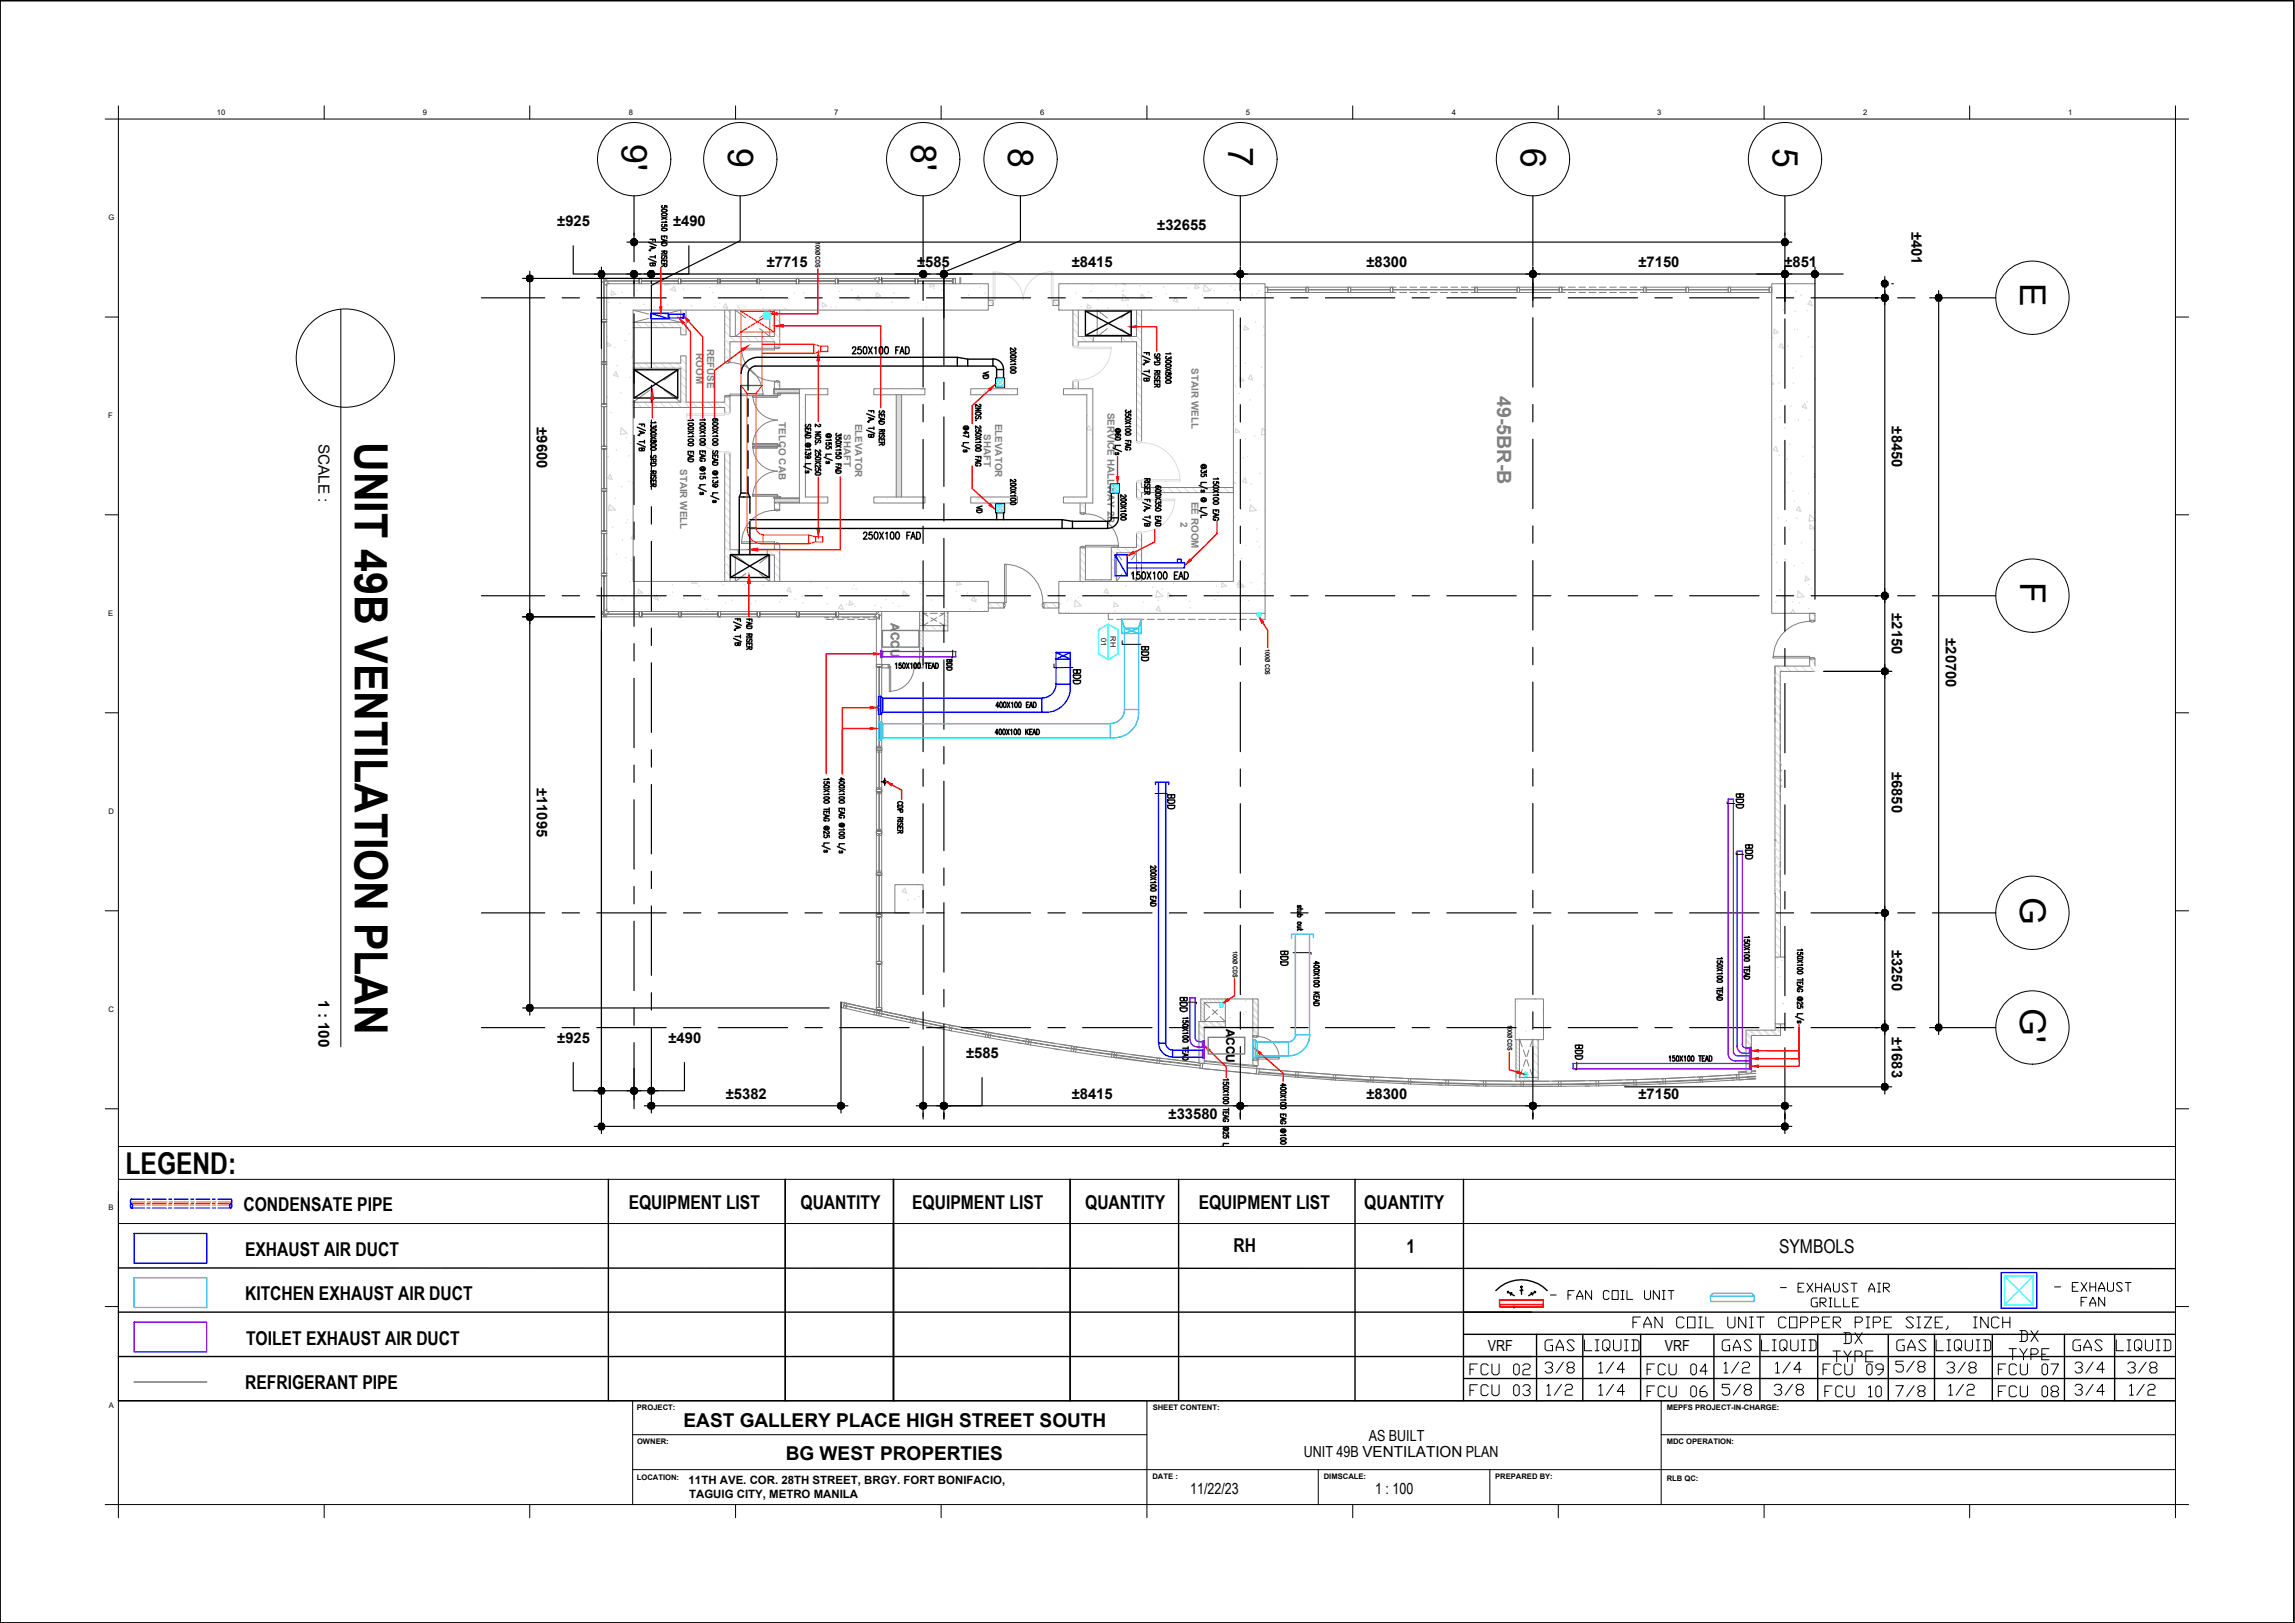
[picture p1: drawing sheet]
<svg xmlns="http://www.w3.org/2000/svg" width="420mm" height="297mm" viewBox="0 0 420 297" stroke-linecap="round" stroke-linejoin="round" font-family="sans-serif">
<defs><g id="words">
<text font-size="8.4" x="65" y="80.9" transform="rotate(90 65 80.9)">UNIT 49B VENTILATION PLAN</text>
<g font-size="6.5">
<text x="113.8" y="26.4" transform="rotate(90 113.8 26.4)">9'</text>
<text x="133.3" y="27" transform="rotate(90 133.3 27)">9</text>
<text x="166.8" y="26.4" transform="rotate(90 166.8 26.4)">8'</text>
<text x="184.6" y="27" transform="rotate(90 184.6 27)">8</text>
<text x="224.9" y="27" transform="rotate(90 224.9 27)">7</text>
<text x="278.4" y="27.1" transform="rotate(90 278.4 27.1)">6</text>
<text x="324.6" y="27" transform="rotate(90 324.6 27)">5</text>
<text x="369.8" y="51.8" transform="rotate(90 369.8 51.8)">E</text>
<text x="369.8" y="106.5" transform="rotate(90 369.8 106.5)">F</text>
<text x="369.8" y="164.2" transform="rotate(90 369.8 164.2)">G</text>
<text x="369.8" y="184.5" transform="rotate(90 369.8 184.5)">G'</text>
</g>
<text font-size="5.5" x="23" y="214.9">LEGEND:</text>
<g font-size="5.3">
<text x="297.7" y="244.5">FAN COIL UNIT COPPER PIPE SIZE, INCH</text>
<text x="267.8" y="252.9">FCU 02</text>
<text x="267.8" y="256.8">FCU 03</text>
<text x="281.5" y="252.6">3/8</text>
<text x="291.4" y="252.6">1/4</text>
<text x="300.2" y="252.9">FCU 04</text>
<text x="300.2" y="256.8">FCU 06</text>
<text x="314.3" y="252.6">1/2</text>
<text x="323.8" y="252.6">1/4</text>
<text x="332.7" y="252.9">FCU 09</text>
<text x="333" y="256.8">FCU 10</text>
<text x="345.7" y="256.8">7/8</text>
<text x="355.2" y="252.6">3/8</text>
<text x="364.8" y="252.9">FCU 07</text>
<text x="364.8" y="256.8">FCU 08</text>
<text x="378.5" y="252.6">3/4</text>
<text x="388.4" y="252.6">3/8</text>
</g>
<g font-size="4.9">
<text x="281.5" y="248.4">GAS</text>
<text x="288.9" y="248.4">LIQUID</text>
<text x="314" y="248.4">GAS</text>
<text x="321.4" y="248.4">LIQUID</text>
<text x="346.1" y="248.4">GAS</text>
<text x="353.1" y="248.4">LIQUID</text>
<text x="378.2" y="248.4">GAS</text>
<text x="386.3" y="248.4">LIQUID</text>
<text x="281.9" y="256.5">1/2</text>
<text x="291.4" y="256.5">1/4</text>
<text x="314" y="256.5">5/8</text>
<text x="323.5" y="256.5">3/8</text>
<text x="345.7" y="252.2">5/8</text>
<text x="355.6" y="256.5">1/2</text>
<text x="378.5" y="256.5">3/4</text>
<text x="388.8" y="256.5">1/2</text>
</g>
<g font-size="4">
<text x="182" y="70.6" transform="rotate(-90 182 70.6)">VD</text>
<text x="177.4" y="94.9">VD</text>
<text x="198.6" y="126.3" transform="rotate(-90 198.6 126.3)">BDD</text>
<text x="215.9" y="149.2" transform="rotate(-90 215.9 149.2)">BDD</text>
<text x="320" y="149.2" transform="rotate(-90 320 149.2)">BDD</text>
</g>
<text font-size="3.6" fill="#808080" x="274.1" y="72.4" transform="rotate(90 274.1 72.4)">49-5BR-B</text>
<g font-size="3.5">
<text x="44.6" y="221.6">CONDENSATE PIPE</text>
<text x="115.1" y="221.3">EQUIPMENT LIST</text>
<text x="146.6" y="221.3">QUANTITY</text>
<text x="167" y="221.3">EQUIPMENT LIST</text>
<text x="198.7" y="221.3">QUANTITY</text>
<text x="219.5" y="221.3">EQUIPMENT LIST</text>
<text x="249.8" y="221.3">QUANTITY</text>
<text x="44.9" y="229.9">EXHAUST AIR DUCT</text>
<text x="225.8" y="229.2">RH</text>
<text x="257.5" y="229.4">1</text>
<text x="325.7" y="229.3">SYMBOLS</text>
<text x="44.9" y="238">KITCHEN EXHAUST AIR DUCT</text>
<text x="45" y="246.1">TOILET EXHAUST AIR DUCT</text>
<text x="44.9" y="254.2">REFRIGERANT PIPE</text>
<text x="125.1" y="261.1">EAST GALLERY PLACE HIGH STREET SOUTH</text>
<text x="143.8" y="267.2">BG WEST PROPERTIES</text>
</g>
<g font-size="2.8">
<text x="58.3" y="81.3" transform="rotate(90 58.3 81.3)">SCALE :</text>
<text x="58.3" y="183" transform="rotate(90 58.3 183)">1 : 100</text>
<text x="272.4" y="247.2">VRF</text>
<text x="304.8" y="247.2">VRF</text>
<text x="250.6" y="263.7">AS BUILT</text>
<text x="238.7" y="266.6">UNIT 49B VENTILATION PLAN</text>
<text x="217.9" y="273.4">11/22/23</text>
<text x="251.8" y="273.4">1 : 100</text>
</g>
<g font-size="2.7">
<text x="102" y="41.4">±925</text>
<text x="123.2" y="41.4">±490</text>
<text x="211.9" y="42">±32655</text>
<text x="349.9" y="42.4" transform="rotate(90 349.9 42.4)">±401</text>
<text x="140.4" y="48.8">±7715</text>
<text x="167.9" y="48.8">±585</text>
<text x="196.2" y="48.8">±8415</text>
<text x="250.1" y="48.8">±8300</text>
<text x="300" y="48.8">±7150</text>
<text x="326.7" y="48.8">±851</text>
<text x="98.3" y="78.2" transform="rotate(90 98.3 78.2)">±9600</text>
<text x="346.4" y="78" transform="rotate(90 346.4 78)">±8450</text>
<text x="346.4" y="112.3" transform="rotate(90 346.4 112.3)">±2150</text>
<text x="356.2" y="116.8" transform="rotate(90 356.2 116.8)">±20700</text>
<text x="346.4" y="141.3" transform="rotate(90 346.4 141.3)">±6850</text>
<text x="98.3" y="144.2" transform="rotate(90 98.3 144.2)">±11095</text>
<text x="346.4" y="173.8" transform="rotate(90 346.4 173.8)">±3250</text>
<text x="102" y="190.9">±925</text>
<text x="122.4" y="190.9">±490</text>
<text x="346.4" y="189.8" transform="rotate(90 346.4 189.8)">±1683</text>
<text x="176.9" y="193.7">±585</text>
<text x="132.9" y="201.1">±5382</text>
<text x="196.2" y="201.1">±8415</text>
<text x="250.1" y="201.1">±8300</text>
<text x="300" y="201.1">±7150</text>
<text x="214" y="204.8">±33580</text>
</g>
<g font-size="2.2" fill="#808080">
<text x="163.1" y="114" transform="rotate(90 163.1 114)">ACCU</text>
<text x="224.5" y="188.3" transform="rotate(90 224.5 188.3)">ACCU</text>
</g>
<g font-size="2.1">
<text x="126.1" y="271.6">11TH AVE. COR. 28TH STREET, BRGY. FORT BONIFACIO,</text>
<text x="126.2" y="274.1">TAGUIG CITY, METRO MANILA</text>
</g>
<g font-size="1.8" fill="#808080">
<text x="127.4" y="64.6" transform="rotate(90 127.4 64.6)">ROOM</text>
<text x="129.5" y="63.8" transform="rotate(90 129.5 63.8)">REFUSE</text>
<text x="218.1" y="67.4" transform="rotate(90 218.1 67.4)">STAIR WELL</text>
<text x="142.6" y="77.3" transform="rotate(90 142.6 77.3)">TELCO CAB</text>
<text x="156.5" y="77.5" transform="rotate(90 156.5 77.5)">ELEVATOR</text>
<text x="182.2" y="77.5" transform="rotate(90 182.2 77.5)">ELEVATOR</text>
<text x="202.7" y="75.6" transform="rotate(90 202.7 75.6)">SERVICE HALLWAY 2B</text>
<text x="154.5" y="79.5" transform="rotate(90 154.5 79.5)">SHAFT</text>
<text x="180.1" y="79.5" transform="rotate(90 180.1 79.5)">SHAFT</text>
<text x="124.5" y="85.8" transform="rotate(90 124.5 85.8)">STAIR WELL</text>
<text x="216.1" y="95.6" transform="rotate(90 216.1 95.6)">2</text>
<text x="218.1" y="91.8" transform="rotate(90 218.1 91.8)">EE ROOM</text>
</g>
<g font-size="1.4">
<text x="39.7" y="21.1">10</text>
<text x="77.4" y="21.1">9</text>
<text x="115.1" y="21.1">8</text>
<text x="152.7" y="21.1">7</text>
<text x="190.4" y="21.1">6</text>
<text x="228.1" y="21.1">5</text>
<text x="265.8" y="21.1">4</text>
<text x="303.4" y="21.1">3</text>
<text x="341.1" y="21.1">2</text>
<text x="378.6" y="21.1">1</text>
<text x="19.9" y="40.3">G</text>
<text x="19.8" y="76.6">F</text>
<text x="19.8" y="112.8">E</text>
<text x="201.6" y="116.7" transform="rotate(90 201.6 116.7)">01</text>
<text x="203.3" y="116.5" transform="rotate(90 203.3 116.5)">RH</text>
<text x="19.9" y="149">D</text>
<text x="19.9" y="185.2">C</text>
<text x="19.9" y="221.5">B</text>
<text x="19.9" y="257.7">A</text>
<text x="116.6" y="258">PROJECT:</text>
<text x="211" y="258.1">SHEET CONTENT:</text>
<text x="305.1" y="258.1">MEPFS PROJECT-IN-CHARGE:</text>
<text x="116.6" y="264.2">OWNER:</text>
<text x="305.1" y="264.4">MDC OPERATION:</text>
<text x="116.6" y="270.9">LOCATION:</text>
<text x="211" y="270.7">DATE :</text>
<text x="242.4" y="270.7">DIMSCALE:</text>
<text x="273.7" y="270.7">PREPARED BY:</text>
<text x="305.1" y="271">RLB QC:</text>
</g>
<g font-size="1.2">
<text x="149.3" y="44.2" transform="rotate(90 149.3 44.2)">100Ø CDS</text>
<text x="231.6" y="118.7" transform="rotate(90 231.6 118.7)">100Ø CDS</text>
<text x="225.7" y="174" transform="rotate(90 225.7 174)">100Ø CDS</text>
<text x="276" y="187.5" transform="rotate(90 276 187.5)">100Ø CDS</text>
</g>
</g></defs>
<!-- layer: A-WALL-PATT -->
<g fill="#dcdcdc" stroke="#dcdcdc" stroke-width=".18">
<path d="M142.3 91.1h.1z"/>
<path d="M141.8 91.1h.5z"/>
<path d="M165.1 72.2l-1 18.8h1zM164.1 72.2h1l-1 18.8z"/>
<path d="M141.8 91.3h4.5v-.2zM141.8 91.1h4.5l-4.5 .2z"/>
<path d="M141.8 92.1h4.5v-.2zM141.8 91.9h4.5l-4.5 .2z"/>
<path d="M141.8 91.9h4.5v-.6zM141.8 91.3h4.5l-4.5 .6z"/>
<path d="M141.6 71.3h4.7v-.2zM141.6 71.1h4.7l-4.7 .2z"/>
<path d="M142.4 72h3.9v-.1zM142.4 71.9h3.9l-3.9 .1z"/>
<path d="M141.8 71.9h4.5v-.6zM141.8 71.3h4.5l-4.5 .6z"/>
<path d="M141.6 91.1h.2zM141.6 91.1h.2z"/>
<path d="M141.8 71.3l-.2 .8h.2zM141.6 71.3h.2l-.2 .8z"/>
<path d="M142.4 91.1h.2zM142.4 91.1h.2z"/>
<path d="M142.4 72.1l.2-.1zM142.4 72h.2z"/>
<path d="M141.8 72.1h.6v-.2zM141.8 71.9h.6l-.6 .2z"/>
</g>
<g fill="none" stroke="#dcdcdc" stroke-width=".18">
<path d="M115.9 59.9l.1 .1M116.5 59l.9 1M117.9 59l1 1M119.4 59l1 1M120.9 59l.9 1M122.3 59l1 1M123.8 59l1.8 1.8M124.6 56.9l1 1M124.6 58.4l1 .9M132.7 57.7l.9 1M132.7 59.2l.9 .9M133.2 56.8l.4 .4"/>
<path d="M141.8 58l.9 1M141.8 59.5l.9 1M141.9 56.8l.8 .8M181 54.9l.8 .8M192.8 55l.9 .9M196.4 58.7l1 .9M196.4 57.2l1 1M208.1 57.1l.9 1M208.1 58.6l.9 .9M115.9 67.2l.2 .2M115.9 74.5l.1 .1M116.5 73.6l.9 1"/>
<path d="M116.6 66.4l1 1M117.9 73.6l1 1M118.1 66.4l.9 1M119.4 73.6l1 1M119.5 66.4l1 1M120.9 73.6l.9 1M121 66.4l1 1M122.3 73.6l1 1M122.4 66.4l1 1M123.8 73.6l.9 1M123.9 66.4l1.7 1.7M124.6 73l1.6 1.6"/>
<path d="M124.6 65.7l1 1M124.6 68.6l1 1M124.6 70.1l1 .9M124.6 71.5l1 1M125.5 65.1l.1 .1M126.7 73.6l.9 1M128.1 73.6l1 1M129.6 73.6l1 1M131.1 73.6l.9 1M132.5 73.6l1.1 1.1M132.7 60.6l1.9 2M132.7 62.1l.9 1"/>
<path d="M132.7 63.5l.9 1M132.7 65l.9 1M132.7 75.2l.3 .3M133 72.6l.6 .7M135.1 61.6l1 1M136.6 61.6l.9 1M138 61.6l1 1M139.5 61.6l1 1M141 61.6l1.7 1.8M141.8 60.9l.9 1M142.1 70l.6 .7M146.6 71.2v.1"/>
<path d="M146.8 76.7v.1M147 74.5h.1M165.5 71.7v.1M168.6 71.1v.2l.7-.1M180.2 72.2h-.2l.4-.7 .3 .7M183.8 71.9l-.1 .1M185.2 71.6l.1 .1M196.4 60.1l1 1M196.4 61.6l1 1M196.4 63.1l.3 .2M196.4 70.3l.8 .8M197.4 69.8h.1"/>
<path d="M197.4 62.6h.1M197.9 61.6l1 1M198.3 72v.1M199.1 76.1h.1M199.1 78.7h.1M199.3 61.6l.9 .8M199.4 77.9l.4 .9-.8-.2zM199.5 79.4h.1M205.3 61.7l.9 .9M206.7 61.6l.9 1M208.1 60.1l.9 .9M208.1 61.5l.9 1"/>
<path d="M208.1 63l.9 1M208.1 64.4l.9 1M208.1 65.9l.9 1M208.1 67.3l.9 1M208.1 68.8l.9 1M208.1 70.3l.9 .9M208.1 71.7l.9 1M208.1 73.2l.9 1M208.1 74.7l.9 .9M208.1 76.1l.9 1M208.1 77.6l.9 1M208.1 79l.9 1"/>
<path d="M132.7 84l.9 .9M132.7 92.7l.9 1M132.7 85.5l.9 .9M132.7 86.9l.9 1M132.7 88.3l.9 1M132.7 89.8l.9 1M132.7 91.3l.9 .9M132.7 94.2l.9 1M132.7 95.7l.9 .9M132.7 97.1l.9 1M132.7 98.6l.9 1M133.1 83l.5 .5"/>
<path d="M141.8 93.1l.1 .1M142.2 92.1l.5 .5M142.5 99.6l.2 .3M149.2 91v.1M150.7 91.2l-.1 .1M162.5 91.3h-.1M166.1 91h.1M183.6 91.6h.1M195.7 91.3l-.1 .1M196.6 91l-.1 .1M197.7 92.1l1 .9M197.7 93.5l.3 .3"/>
<path d="M208.1 80.5l.3 .3M208.1 89.3l.9 .9M208.1 90.7l.4 .4M208.1 98l.9 1M208.1 99.5l.9 .9M208.5 88.3l.5 .5M209.5 89.2l.9 1M210.9 89.2l1 1M212.4 89.2l1 1M213.8 89.2l1 1M215.3 89.2l1 1M216.7 89.2l1 1"/>
<path d="M218.2 89.2l1 1M219.7 89.2l.9 1M221.1 89.2l1 1M222.6 89.2l1 1M224.1 89.2l.9 1M225.5 89.2l.3 .3M132.7 100l1.5 1.6M132.7 101.5l.9 1M132.7 102.9l.9 1M132.7 104.4l.9 1M132.7 105.9l.6 .5M134.7 100.6l.5 .4"/>
<path d="M140.6 100.6l1 1M141.8 101.8l.9 1M141.8 100.4l.9 .9M141.8 103.3l.9 1M141.8 104.8l.9 .9M141.8 106.2l.2 .2M168.4 113.8l.6 .7M168.4 115.3l.6 .6M168.4 112.3l.6 .7M168.4 113.1l.6 .6M168.4 116l.6 .7M168.4 116.7l.6 .7"/>
<path d="M168.4 117.5l.6 .6M168.4 118.2l.6 .7M168.4 118.9l.6 .7M168.4 119.7l.6 .6M168.7 111.9l.3 .4M169 114.5l1 1M170.5 114.5l.8 .8M171.4 115.4l.1 .1M172 114.5l.9 1M172.9 113.9l.6 .7M172.9 112.5l.6 .6M172.9 113.2l.6 .7"/>
<path d="M173.1 111.9l.4 .5M180.9 110.3l1 1M182.4 110.3l.9 1M191.1 110.3l1 1M192.6 110.3l.9 1M197.7 102.3l1 1M197.7 105.2l1.2 1.2M197.7 100.8l1 1M197.7 103.7l1 1M198.6 100.3l.1 .1M200.1 106.1l.3 .3M201.5 106.1l.3 .3"/>
<path d="M203 106.1l.3 .3M203.5 100.7l.9 1M203.5 102.2l.9 1M203.5 103.7l.9 .9M203.5 105.1l.9 1M204.4 100.2l.9 1M205.8 100.2l1 1M207.3 100.2l1.7 1.7M208.1 102.4l.9 1M208.1 103.9l.9 .9M208.1 105.3l.9 1M331.3 113.2l.3 .3"/>
<path d="M331.8 112.3l.5 .4M161.4 122.2h.1M161.5 121.6l.7 .6M162.3 121.6l.3 .3M167.6 121.7l.4 .5M168.1 121.6l.7 .6M168.4 120.4l.6 .6M168.4 121.1l.6 .7M325 123l.9 .9M325 124.4l.9 1M325 125.9l.9 1M325 127.3l.9 1"/>
<path d="M325 128.8l.9 1M325 130.2l.9 1M325 131.7l.9 1M325 133.2l.9 .9M325 134.6l.9 1M325 136.1l.9 1M325 137.6l.9 .9M325 139l.9 1M325.4 121.9l.9 1M326.9 121.9l.9 1M328.3 121.9l1 1M329.8 121.9l1 1"/>
<path d="M331.2 121.9l1 1M331.4 120.6l.9 .9M325 140.5l.9 .9M325 141.9l.9 1M325 143.4l.9 .9M325 144.9l.9 .9M325 146.3l.9 1M325 147.8l.9 .9M325 149.3l.9 .9M325 150.7l.9 1M325 152.2l.9 .9M325 153.6l.9 1"/>
<path d="M325 155.1l.9 .9M325 156.5l.9 1M325 158l.9 .9M325 159.5l.9 .9M325 160.9l.9 1M325 162.4l.9 1M325 163.9l1 .9M325 165.3l1 1M325 166.8l1 1M325 168.2l1 1M325 169.7l1 1M325 171.1l1 1"/>
<path d="M325 172.6l1 1M325 174.1l1 .9M219.5 187.4l1 1M219.5 187.7l1 1M219.5 188.7l1 1M219.5 190l1 1M219.5 191.3l1 1M219.5 192.6l1 1M219.5 193.9l.7 .7M219.5 189l1 1M219.5 190.3l1 1M219.5 191.6l1 1"/>
<path d="M219.5 192.9l1 1M219.5 194.2l.4 .4M219.8 183.5l.7 .7M219.8 184.3l.7 .6M219.8 185l.7 .6M219.8 185.7l.7 .6M219.8 186.4l1.5 1.5M219.9 182.8l.6 .7M220 187l1 .9M220.6 182.8l.6 .7M221.3 187l1 .9M221.3 182.8l.7 .7"/>
<path d="M221.6 187l1 .9M222.1 182.8l.6 .7M222.6 187l1 .9M222.8 182.8l.6 .7M222.9 187l1 .9M223.5 182.8l.7 .7M223.9 187l.4 .4M224.2 187l.1 .1M224.2 182.8l.1 .1M229.4 195h.1M229.4 183.3l.9 1M229.4 183l.9 1"/>
<path d="M229.4 184.3l.9 1M229.4 185.6l.9 1M229.4 186.9l.9 1M229.4 188.2l.9 1M229.4 189.5v.1M229.4 194.7l.3 .3M229.4 184.6l.9 1M229.4 185.9l.9 1M229.4 187.2l.9 1M229.4 188.5l.9 1M229.7 194l.6 .7M230 194l.3 .4"/>
<path d="M230.2 182.8l.1 .2M277.5 190.9l.7 .6M277.5 191.6l.7 .7M277.5 192.3l.7 .7M277.5 193.1l.7 .6M277.5 193.8l.7 .6M277.5 194.5l.7 .7M277.5 195.3l.7 .6M277.5 196l.7 .6M277.5 196.7l1.2 1.2M277.5 197.4l.4 .5M277.7 190.3l.5 .5"/>
<path d="M278.8 197.2l.6 .7M279.5 197.2l.6 .7M280.2 197.2l.6 .7M280.6 194l1 .9M280.6 195.4l1 1M280.6 196.9l1 1M280.6 191l1 1M280.6 192.5l1 1M281.3 190.3l.3 .3M319.7 188.9l.9 1M319.7 190.2l.9 1M319.7 191.5l.9 1"/>
<path d="M319.7 192.8l.9 1M319.7 194.1l.9 1M319.7 195.4l.9 1M319.7 189.3l.9 .9M319.7 190.6l.9 .9M319.7 191.8l.9 1M319.7 193.2l.9 .9M319.7 194.5l.9 .9M319.7 195.7l.6 .7M320.2 188.5l1 1M320.5 188.5l1 1M321.5 188.5l1 1"/>
<path d="M321.8 188.5l1 1M322.8 188.5l1 1M323.1 188.5l1 1M324.1 188.5l1 1M324.4 188.5l1 1M325 187.8l1 1M325 188.1l1 .9M325.6 187.4l.4 .4M325.9 187.4l.7 .7M326.6 187.4l.2 .1"/>
</g>
<!-- layer: A-WALL -->
<g fill="none" stroke="#808080" stroke-width=".18">
<path d="M110.5 51l.1 .4h6.4l-6.4 .1v7zM110.5 58.9l.1 7.3zM117.4 51.4l6.8 .1zM124.6 51.4l6.8 .1zM124.6 56.8v2.2h-8.7M125.6 56.8v4.5h-1v-1.3h-8.7M131.8 51.4l6.8 .1zM132.7 56.8v9.4M133.6 56.8v4.8h8.2v-4.8M139 51.4l6.8 .1zM142.7 56.8v6.7M146.2 51.4l6.8 .1z"/>
<path d="M160.9 50.8v.6l-7.5 .1h7.6v-.7M161.5 51.4l6.1 .1zM168 51.4l6.5 .1zM175.7 50.8v1.1M175.9 50.8v1.1M180.9 54.9h.9v1h-.9M192.8 54.9h1v1h-1zM196.4 56.8v6.5M197.4 56.8v4.8h2.8v1h-2.8v.7M208.1 56.8v4.8h-2.8v1h2.8v18.2M209 56.8v24M232.1 53l7 .1z"/>
<path d="M239.5 53l7.3 .1zM247.3 53l7.3 .1zM255 53l15 .1zM270.5 53l7.2 .1zM278.2 53l7.3 .1zM285.9 53l15 .1zM301.4 53l7.3 .1zM309.1 53l7.3 .1zM316.8 53l7.1 .1zM110.5 66.7l.1 7.2zM110.5 74.4l.1 7.3zM115.9 66.4h8.7v-1.3h1v8.5h7.1v-1"/>
<path d="M115.9 67.4h8.7v6.2h-8.7M115.9 74.6h16.8v.9M133.6 72.6v2.9M141.8 63.5v-.9h-8.2v3.6M141.8 70v1.1M142.3 72.1h-.7v-1h10v1.1h-4.2v18.8h4.2v1.1h-9.8M142.7 70v1.1M146.3 72l-3.7 .1M146.3 71.3h-4.5v.8M146.3 71.9h-3.9v.2M146.3 71.1v21M160 71.1h9.3v1.1h-9.3z"/>
<path d="M164.1 72.2v18.8M165.1 72.2v18.8M177.7 71.1h8.6v1.1h-8.6zM194.7 71.1h5.4v21h-5.4v-1.1h4.3v-18.8h-4.3zM196.4 69.8v1.3M197.4 69.8v1.3M110.5 82.2l.1 7.2zM110.5 89.9l.1 7.3zM110.5 97.6l.1 7.3zM132.7 83v23.4M133.6 83v17.6h1.6v1h-1.6v4.8M141.8 99.6v1h-1.3v1h1.3v4.8"/>
<path d="M141.8 91.3h4.5M141.8 91.9h4.5M141.8 91.1v2.1M142.3 91.1h-.7h.8M142.6 91.1h3.7M142.7 92.1v1.1M142.7 99.6v6.8M160 91h9.3v1.1h-9.3zM177.7 91h8.6v1.1h-8.6zM197.7 92.1v1.7M198.7 92.1v1.7M208.1 97.6v2.6h-4.6v5.9h-4.8v-5.8"/>
<path d="M208.1 88.3v2.8M209 88.3v.9h16.8v1h-16.8v.9M209 97.6v8.8M110.1 112.4h7zM110.5 105.4l.1 7.5zM117.5 112.4h6.7zM124.7 112.4h6.7zM131.9 112.4h6.7zM139.1 112.4h6.7zM146.3 112.4h6.7zM153.5 112.4h6.9zM160.9 112.4l.1 1z"/>
<path d="M168.4 115.5h2.7M168.4 114.5h5.1M168.4 111.9v9.7h-.8M169 115.5v6.7h-1.4M169 111.9v2.6M172.9 111.9v2.6M173.5 111.9v3.6h-2.3M180.9 110.3h2.8M180.9 111.3h2.8M191.1 110.3h2.7v1h-2.7M197.7 100.3v6.1M204.4 106.4v-5.2h3.7v5.2"/>
<path d="M331.3 113.5v-1.2h1v1.2M160.9 121.6h.1M160.9 122.1l.1 7.1zM160.9 129.7l.1 7.1zM160.9 137.3l.1 7.2zM162.6 121.6h-1.2v.6h1.2M331.3 120.6v1.3h-6.3v53.3M332.3 122.9h-6.4l.1 52.3M332.3 120.6v1.3M160.9 144.9l.1 7.2zM160.9 152.6l.1 7.1zM160.9 160.2l.1 7.1z"/>
<path d="M160.9 167.8l.1 8.2zM160.9 176.4l.1 8zM224.3 187h-4.8v7.6h1v-6.7h3.8M224.3 183.5h-3.8v3.5M224.3 182.8h-4.5v4.2M229.4 182.8h.9v6.8M229.4 194v1h.9v-1M229.4 188v1.6M277.5 190.3v7.6h4.1v-7.6M278.2 190.3v6.9h3.4M280.6 190.3v6.9M325 187.4v1.1h-5.3v7.9h.9v-6.9h5.4v-2.1"/>
<path d="M326 188.1h.8"/>
</g>
<!-- layer: A-DOOR -->
<g fill="none" stroke="#dcdcdc" stroke-width=".18">
<path d="M181.8 49.8h.4v5.1h-.4zM192.5 49.8h.3v5.1h-.3zM192.5 49.7a5.2 5.2 0 0 0-5.2 5.2 5.3 5.3 0 0 0-5.1-5.1M125.7 75.7a7 7 0 0 0 7 7M125.7 75.7h7v.3h-7zM196.4 63.3h1v.2l-.6 .2v-.2h-.4zM196.4 69.6l.7-.1v.1h.3v.2h-1zM197.4 63.5h6.1v.3h-6.1zM203.5 63.5a6 6 0 0 1-6.1 6M208.1 91.1h.9v.2l-.6 .2v-.2h-.3zM208.1 97.4l.6-.1v.1h.3v.2h-.9zM209 91.3h6.1v.3h-6.1z"/>
<path d="M209 87.7h7v.3h-7zM209 81a7 7 0 0 1 7 7M215.1 91.3a6 6 0 0 1-6.1 6.1"/>
</g>
<g fill="none" stroke="#808080" stroke-width=".18">
<path d="M132.7 72.4l.6-.1 .3 .1v.2h-.9zM132.7 66.2h.9v.2l-.6 .1v-.1h-.3zM133.7 66.4a6 6 0 0 1 6 6v-.3h-6.1v.3h4.2M135.8 63.7h6v.3h-6zM135.8 63.7a6 6 0 0 0 6 6.1M137.8 72.4h4.5v.3h-4.5zM137.8 72.4a4.5 4.5 0 0 0 4.5 4.5M141.8 63.5h.9v.2l-.6 .1-.3-.1zM141.8 69.8l.7-.1v.1h.2v.2h-.9zM142.3 72.4v-.3h.6v.2l-.6 .1M142.3 76.9a4.5 4.5 0 0 0-4.5 4.5M135.8 99.2h6v.3h-6z"/>
<path d="M137.8 81.2h4.5v.2h-4.5zM137.8 90.5h4.5v.3h-4.5zM137.8 81.7h4.5v.3h-4.5zM137.8 81.7a4.5 4.5 0 0 0 4.5 4.5M141.8 99.5l.7-.2v.2h.2v.1h-.9zM141.8 93.2h.9v.2l-.6 .1-.3-.1zM141.8 93.4a6 6 0 0 0-6 6M142.3 81.4l.6 .2v.1h-.6zM142.3 81.4h.6v.2l-.6 .1zM142.3 90.8l.6 .1v.2h-.6zM142.3 86.3a4.5 4.5 0 0 0-4.5 4.5M197.7 93.8h1v.3h-.7h-.3z"/>
<path d="M198.7 99.8h6v.3h-6zM198.7 94.1a6 6 0 0 1 6.1 6M183.9 103.3h.3v7h-.3zM183.9 103.3a7 7 0 0 1 7 7M197.7 100.1l.7-.1v.1h.3v.2h-1zM331.3 113.7a6.7 6.7 0 0 0-6.6 6.7M162.8 122h.3v4.6h-.3zM167.3 122a4.5 4.5 0 0 1-4.5 4.5M324.6 120.1h6.7v.3h-6.7zM229.4 189.6h.9v.2l-.6 .1-.3-.1zM229.4 193.8l.6-.1 .3 .1v.2h-.9zM229.4 189.6v4.4"/>
<path d="M230.3 193.5h3.9v.3h-3.9zM230.3 189.7a3.9 3.9 0 0 1 3.9 3.9"/>
</g>
<!-- layer: A-DOOR-FRAM -->
<path d="M132.7 75.5h.9v.2l-.6 .1v-.1h-.3zM132.7 82.7l.7-.1v.1h.2v.3h-.9zM208.1 88l.6-.1v.1h.3v.3h-.9zM208.1 80.8h.9v.2l-.7 .1v-.1h-.2z" fill="none" stroke="#dcdcdc" stroke-width=".18"/>
<path d="M183.7 110.3h.2v.3h.1l-.1 .7h-.2zM190.9 110.3h.2v1h-.2v-.3h-.1zM331.3 113.5h1v.2l-.7 .2v-.2h-.3zM162.6 121.6l.3 .1-.1 .5h-.2zM167.3 121.7l.3-.1v.6h-.2zM331.3 120.4l.7-.1 .3 .1v.2h-1z" fill="none" stroke="#808080" stroke-width=".18"/>
<!-- layer: A-GLAZ -->
<g fill="none" stroke="#808080" stroke-width=".18">
<path d="M111.1 51.9v.5l-1-1v-.4h.5l.9 .9M160.4 50.8v.2h-.4l1 .9M160.7 50.8l.7 .7v.4M110.1 112.4l1-1v.5h.4l-.9 1h-.5zM160 112.9l1-1h.4v.5l-1 1v-.5zM161.4 112.4v9.2h-1v-8.2M160.4 129.7h1v.3h-1zM160.4 136.6h1v.2h-1zM160.4 137.3h1v.4h-1zM160.4 130v6.6M160.4 137.7v6.5M161.4 130v6.6"/>
<path d="M161.4 137.7v6.5M160.4 144.2h1v.3h-1zM160.4 144.9h1v.4h-1zM160.4 151.8h1v.3h-1zM160.4 152.6h1v.3h-1zM160.4 159.4h1v.3h-1zM160.4 145.3v6.5M160.4 152.9v6.5M161.4 145.3v6.5M161.4 152.9v6.5M154.2 183.4l.4 .1-.2 1-.4-.1zM154.4 184a590.8 590.8 0 0 0 65.4 11.1 552.9 552.9 0 0 1-65.4-11.1z"/>
<path d="M154.6 183.5l.5 .1-.2 1-.5-.1zM154.6 183.5l6 1.4M154.6 183.5l6.4 1.5M154.9 184.1l.2-.5 5.1 1.2M154.9 184.1v.5l5.1 1.1M160.2 184.8l.4 .1-.2 .9-.4-.1zM160.6 184.9l.4 .1-.1 .9-.5-.1zM161 185l.5 .1-.2 .9-.4-.1zM161 185l6.3 1.3M161.1 185l6.4 1.3M161.3 186l5.3 1.1M161.5 185.1l5.3 1.1"/>
<path d="M166.8 186.2l.5 .1-.3 .9-.4-.1zM167.3 186.3l.4 .1-.2 .9-.5-.1zM167.5 187.3l6.2 1.3M167.6 186.3l12.9 2.5M167.7 186.4l6.2 1.2M173.9 187.6l.4 .1-.1 1-.5-.1zM174.2 188.7l6.1 1.1M174.3 187.7l12.2 2.2M180.6 188.9h.4l-.2 1-.4-.1zM181 188.9l.4 .1-.1 1-.5-.1zM181 188.9l7.4 1.3M181.3 190l6.4 1.1"/>
<path d="M186.3 190.8l1 .2M187.5 190.1l8.7 1.4M187.9 190.1l.5 .1-.2 1-.5-.1zM188.4 190.2l.4 .1-.1 .9h-.5zM188.7 191.2l7.3 1.2M193.1 192l.9 .1M194.1 191.1l5.7 .9M196.2 191.5h.4l-.1 1-.5-.1zM196.6 191.5l.5 .1-.2 1-.4-.1zM196.6 191.5l7.4 1.1M196.9 192.6l6.6 .9M199.7 192.9l.3 .1"/>
<path d="M200.2 192.1l5.9 .8M203.6 192.5l.4 .1-.1 .9h-.4zM204 192.6h.5l-.2 1-.4-.1zM204.3 193.6l7.5 1M204.4 193.5l7.4 1M204.5 192.6l7.4 1M207.1 193l5.8 .7M211.9 193.6l.4 .1-.1 .9h-.4zM212.2 194.6l7.5 .9M212.3 193.7l7.2 .8M212.8 194.7l.8 .1M219.8 194.5l.4 .1-.1 1-.4-.1z"/>
<path d="M220.1 195.6l9.9 .9M220.2 194.6l9.9 1-.1 .9-9.9-.9zM220.5 194.3l9.6 .9M220.5 194.1l8.9 .9M229.7 195l.4 .1v.5M230.1 195.6h.4v1l-.5-.1zM230.4 196.6l6.8 .5M230.5 195.6l6.7 .6M237 197.1h.1M237.2 196.2l6.9 .5M237.2 196.2h.5l-.1 1-.4-.1zM237.6 197.2l6.5 .4"/>
<path d="M243.6 197.6h.2M243.9 196.7l7.1 .4M244.1 196.7h.5l-.1 1-.4-.1zM244.5 197.7l6.4 .3M250.1 198h.5M250.7 197l7.2 .4M251 197.1h.4v1l-.5-.1zM251.4 198.1l6.4 .3M256.8 198.3l.5 .1M257.4 197.4l6.1 .2M257.9 197.4h.4l-.1 1h-.4zM258.2 198.4l6.5 .2"/>
<path d="M258.3 197.4l6.4 .2M263.4 198.6h.7M264.1 197.6l6 .2M264.7 197.6h.5l-.1 1h-.4zM265.1 198.6l6.5 .2M265.2 197.6l6.4 .2M270.1 198.7h.7M270.8 197.8l6 .1M271.6 197.8h.4v1h-.4zM272 197.8l6.5 .1M272 198.8h6.5M276.8 198.8h.7"/>
<path d="M277.5 197.9h6M278.5 197.9h.4v1l-.4-.1zM284.3 198.8l-.8 .1M285.3 197.9h.5v.9h-.5zM285.3 197.9h-6.4M285.3 198.8l-6.4 .1M290.2 197.8l-5.9 .1M290.2 198.8h.8M292.2 197.8h.5v.9h-.5zM292.2 197.8l-6.4 .1M292.2 198.7l-6.4 .1M296.9 197.7l-5.9 .1"/>
<path d="M296.9 198.6h.8M299.1 197.6h.4l.1 1h-.5zM299.1 197.6l-6.4 .2M299.1 198.6l-6.4 .1M303.7 197.4l-6 .2M303.8 198.4h.3M304.4 197.4h.5v1h-.4zM304.4 197.4l-4.9 .2M304.5 198.4l-4.9 .2M310.9 198.1h-.6M311.2 197.1l.4-.1 .1 1-.5 .1zM311.2 197.1l-7.1 .3"/>
<path d="M311.2 198.1l-6.3 .3M316.9 196.8l-6.1 .3M317.5 197.7h-.5M317.9 196.7h.4l.1 .9h-.4zM317.9 196.7l-6.3 .3M318 197.6l-6.3 .4M318.3 196.7h-.8M319.7 196.1l-1.4 .1v.5M319.7 196.2l-1.4 .1M319.8 197.5l1.6-.1-3 .2M321.4 197a556.5 556.5 0 0 1-90.9-.8v.1a555 555 0 0 0 90.9 .8M321.4 195.9l-.8 .1"/>
<path d="M321.4 196.1l-.8 .1M321.4 196.5l-3.1 .2"/>
</g>
<!-- layer: A-DETL-GENF -->
<g fill="none" stroke="#000" stroke-width=".18">
<path d="M111.1 58.5h-1v.4h1M117 51.9v-.9h.4v.9M124.2 51.9v-.9h.4v.9M131.4 51.9v-.9h.4v.9M138.6 51.9v-.9h.4v.9M145.8 51.9v-.9h.4v.9M153 51.9v-.9h.4v.9M167.6 51.9v-.9h.4v.9M174.5 51.9v-.9h.4v.9M111.1 66.2h-1v.5h1M111.1 73.9h-1v.5h1M111.1 81.7h-1v.5h1"/>
<path d="M111.1 89.4h-1v.5h1M111.1 97.2h-1v.4h1M111.1 104.9h-1v.5h1M117.1 111.9v1h.4v-1M124.2 111.9v1h.5v-1M131.4 111.9v1h.5v-1M138.6 111.9v1h.5v-1M145.8 111.9v1h.5v-1M153 111.9v1h.5v-1M160.4 121.6h1v.5h-1zM160.4 129.2h1v.5h-1zM160.4 136.8h1v.5h-1z"/>
<path d="M160.4 144.5h1v.4h-1zM160.4 152.1h1v.5h-1zM160.4 159.7h1v.5h-1zM160.4 167.3h1v.5h-1zM160.4 176h1v.4h-1zM160.4 184.4h1v.4h-1z"/>
</g>
<!-- layer: A-GLAZ-CWMG -->
<g fill="none" stroke="#808080" stroke-width=".18">
<path d="M110.1 51.4v7.1M110.1 58.9v7.3M110.1 51h.4M110.6 51h.5v.4M111.1 58.5h-1v.4h1M117 51.9v-.9h.4v.9M117.4 51h6.8M124.2 51.9v-.9h.4v.9M124.6 51h6.8M131.4 51.9v-.9h.4v.9M131.8 51h6.8M138.6 51.9v-.9h.4v.9"/>
<path d="M139 51h6.8M145.8 51.9v-.9h.4v.9M146.2 51h6.8M153 51.9v-.9h.4v.9M153.4 51h7M161.5 51.5v.4M167.6 51h-6.1v.4M167.6 51.9v-.9h.4v.9M168 51h6.5M174.5 51.9v-.9h.4v.9M231.6 52.6h.5v.9h-.5M232.1 53.5h7"/>
<path d="M232.1 52.6h7M239.1 52.6h.4v.9h-.4zM239.5 53.5h7.3M239.5 52.6h7.3M246.8 52.6h.5v.9h-.5zM247.3 53.5h7.3M247.3 52.6h7.3M254.6 52.6h.4v.9h-.4zM270 52.6h.5v.9h-.5zM270.5 53.5h7.2M270.5 52.6h7.2M277.7 52.6h.5v.9h-.5z"/>
<path d="M278.2 53.5h7.3M278.2 52.6h7.3M285.5 52.6h.4v.9h-.4zM300.9 52.6h.5v.9h-.5zM301.4 53.5h7.3M301.4 52.6h7.3M308.7 52.6h.4v.9h-.4zM309.1 53.5h7.3M309.1 52.6h7.3M316.4 52.6h.4v.9h-.4zM316.8 53.5h7.1M316.8 52.6h7.1"/>
<path d="M323.9 52.6h.5v.9h-.5zM110.1 66.7v7.2M110.1 74.4v7.3M111.1 66.2h-1v.5h1M111.1 73.9h-1v.5h1M110.1 82.2v7.2M110.1 89.9v7.3M110.1 97.6v7.3M111.1 81.7h-1v.5h1M111.1 89.4h-1v.5h1M111.1 97.2h-1v.4h1M110.1 105.4v7"/>
<path d="M110.1 111.9h.4M110.6 112.9h6.5M111.1 104.9h-1v.5h1M111.1 112.4v.5h-.5M117.1 111.9v1h.4v-1M117.5 112.9h6.7M124.2 111.9v1h.5v-1M124.7 112.9h6.7M131.4 111.9v1h.5v-1M131.9 112.9h6.7M138.6 111.9v1h.5v-1M139.1 112.9h6.7"/>
<path d="M145.8 111.9v1h.5v-1M146.3 112.9h6.7M153 111.9v1h.5v-1M153.5 112.9h6.5M160.4 111.9v.5M160.4 121.6h1v.5h-1zM160.4 129.2h1v.5h-1zM160.4 136.8h1v.5h-1zM160.4 122.1v7.1M161.4 122.2v7M160.4 144.5h1v.4h-1zM160.4 152.1h1v.5h-1z"/>
<path d="M160.4 159.7h1v.5h-1zM160.4 167.3h1v.5h-1zM160.4 176h1v.4h-1zM160.4 160.2v7.1M160.4 167.8v8.2M160.4 176.4v8M161.4 160.2v7.1M161.4 167.8v8.2M161.4 176.4v8M160.4 184.4h1v.4h-1z"/>
</g>
<path d="M110.6 51h6.4M161.4 50.8v.7" fill="none" stroke="#000" stroke-width=".18"/>
<!-- layer: A-DETL-GENF -->
<path d="M231.6 52.6h.5v.9h-.5M239.1 52.6h.4v.9h-.4zM246.8 52.6h.5v.9h-.5zM254.6 52.6h.4v.9h-.4zM270 52.6h.5v.9h-.5zM277.7 52.6h.5v.9h-.5zM285.5 52.6h.4v.9h-.4zM300.9 52.6h.5v.9h-.5zM308.7 52.6h.4v.9h-.4zM316.4 52.6h.4v.9h-.4zM323.9 52.6h.5v.9h-.5z" fill="none" stroke="#808080" stroke-width=".18"/>
<!-- layer: A-DETL-HDLN -->
<g fill="none" stroke="#808080" stroke-width=".18">
<path d="M115.9 56.8l2.8 .7M118.7 58.3l-2.8 .7M121.8 58.3l2.8 .7M124.6 56.8l-2.8 .7M136.5 58.2l-1.9-1.4v4.8l1.9-1.5M139.1 58.2l1.8-1.4v4.8l-1.8-1.5M202.7 58.2l-1.8-1.4v4.8l1.8-1.5M205.2 58.2l1.9-1.4v4.8l-1.9-1.5M115.9 67.4l3.1 2.2M119 71.4l-3.1 2.2M121.6 71.4l3 2.2M124.6 67.4l-3.1 2.2"/>
<path d="M200.2 61.6h5.8M200.2 62.6h5.1M135.2 101.6h5.3M135.2 100.6h5.3M136.5 103.1l-1.9-1.5v4.8l1.9-1.4M139.1 103.1l1.8-1.5v4.8l-1.8-1.4M204.4 101.2l1 1.3M205.4 105.1l-1 1.3M207.1 105.1l1 1.3M208.1 101.2l-1 1.3"/>
</g>
<!-- layer: A-DETL -->
<g fill="none" stroke="#808080" stroke-width=".18">
<path d="M255.6 52.6h-.6v.9h.6M256.2 52.6h1.3M256.2 53.5h1.3M258.1 52.6h1.3M258.1 53.5h1.3M260 52.6h1.2M260 53.5h1.2M261.9 52.6h1.2M261.9 53.5h1.2M263.7 52.6h1.3M263.7 53.5h1.3M265.6 52.6h1.3"/>
<path d="M265.6 53.5h1.3M267.5 52.6h1.2M267.5 53.5h1.2M269.4 52.6h.6v.9h-.6M286.6 52.6h-.7v.9h.7M287.1 52.6h1.3M287.1 53.5h1.3M289.1 52.6h1.2M289.1 53.5h1.2M290.9 52.6h1.3M290.9 53.5h1.3M292.8 52.6h1.2"/>
<path d="M292.8 53.5h1.2M294.7 52.6h1.2M294.7 53.5h1.2M296.5 52.6h1.3M296.5 53.5h1.3M298.4 52.6h1.3M298.4 53.5h1.3M300.3 52.6h.6v.9h-.6M151 113.1h.7M151.3 113.4h1.4M152.4 113.1h1.2M153.3 113.4h1.2"/>
<path d="M154.2 113.1h1.3M155.2 113.4h1.2M156.1 113.1h1.3M157.1 113.4h1.2M158 113.1h1.2M158.9 113.4h1.4M159.9 113.1h.7M169.7 112.3h-.7l.9 .5M169.9 114l-.9 .5M170.3 112.3h1.3M170.4 113.1l1.1 .6M171.5 113.1l-1.1 .6"/>
<path d="M172 114l.9 .5M172.2 112.3h.7l-.9 .5M173.5 111.9v.4M202.9 112.3v1.1h.9M204.4 113.4h1.3M206.3 113.4h1.3M208.2 113.4h1.2M210.1 113.4h1.2M211.9 113.4h1.3M213.8 113.4h1.3M215.7 113.4h1.2M217.6 113.4h1.2"/>
<path d="M219.4 113.4h1.3M221.3 113.4h1.2M223.2 113.4h1.3M225 113.4h1.3M226.9 113.4h1.3M228.8 113.4h1.2M231.6 112.3v1.1h-.9M169 121.6v.6M325 121.9v1.4M325 123.9v1.3M325 125.8v1.3M325 127.7v1.2"/>
<path d="M325 129.6v1.2M325 131.4v.8M325.9 130.5v1.3M325.9 132.4v1.3M325.9 134.3v1.2M325.9 136.2v1.2M325.9 138v1.3M325.9 139.9v1.3M326 140h.1M326 129l-.1 .9M325.9 145.5l.1 .9M325.9 141.8v1.2"/>
<path d="M325.9 143.7v1.2M325.9 159.4v1.2M326 143.9h.1M326 141h.1M326 142.8h.1M326 157.7l-.1 1M325.9 161.2l.1 1M326 162.9v.6M220.5 183.5l1 .9M221.5 186l-1 1M222 184.8l.9 .9M222.9 184.8l-.9 .9"/>
<path d="M223.4 186l.9 1M224.3 183.5l-.9 .9M278.2 190.1l.5 1.5M278.7 195.7l-.5 1.5M278.9 192.2l.4 1.2M279.3 194l-.4 1.1M279.5 194l.4 1.1M279.9 192.2l-.4 1.2M280.1 195.7l.5 1.5M280.6 190.1l-.5 1.5"/>
</g>
<!-- layer: A-DETL-GENF -->
<g fill="none" stroke="#dcdcdc" stroke-width=".18">
<path d="M111.5 55.3v.1M111.5 54.7l-.1 .1M112 53.2l.7 .7-.8 .1zM113.5 55.5h.1M113.9 53.5h.1M116 53.8v.1M116.7 53.1l-.1 .1M117.8 55.7h.1M119.8 56.1v.1M120.7 54h.1M121.8 51.9v.3l.8-.1-.2-.2M122.2 55.8v.1"/>
<path d="M122.7 52.9l-.1 .1M123.4 52.4l.3 .9-.8-.3zM125.1 52.9h.1M126.5 56h.1M130 52.6h.1M130.6 53.5l-.1 .1M130.9 56.1l.1 .1M131.8 55.5h-.1M132.8 55.6l.4 .9-.8-.3zM135.1 56v.1M135.3 56.3h.1M136.4 56.2h.1"/>
<path d="M139.3 53v.1M139.7 56.4v.1M139.7 54.5v.1M143.7 56.4l-.1 .1M144 56.6l.1 .1M144.4 54.6v.2M145.5 53.6l-.1 .1M147.2 53.5l-.1 .1M150.6 55.4l.7 .6-.8 .2zM152.1 56.2h.1M153 56.2h.1M153.6 53.3l.1 .1"/>
<path d="M155.9 53v.1M157.1 54.1l.4 .9-.8-.2zM157.4 54.6h-.1M158.8 56.7v.1M160.4 53.5l.8 .7-.8 .1zM162.9 51.9v.1M163.3 55.2l.1 .1M163.7 53.6v.1M165.8 54.3v.1M168.1 55.4h.1M169.6 56.2v.1M170.3 51.9v.6l.8-.1-.5-.5"/>
<path d="M171 52.7l-.1 .1M172.5 53.1v.1M177.3 54v.1M179.5 52.5l-.1 .1M180.3 53.6v.1M195.6 51.9v.1M196.9 53.7h.1M198 56v.1M199.8 56.3l-.8 .2 .1-.8 .8 .6M199.8 53.3l-.1 .1M199.9 52.1h.1M201 54.7v.1"/>
<path d="M202.9 56.3l-.1 .1M204.3 52.2v.1M205.4 51.9l.7 .2-.1-.2M205.5 53.2v.1M205.6 53.9l1 1-1.2 .2zM205.7 53.2h.1M206.5 55.8v.1M208.6 52.4h.1M209 53.8l.7 .7-.8 .1zM210.3 53.4v.1M210.7 56.6v.1M211.7 54.2l-.1 .1"/>
<path d="M213 52.5l.1 .1M213.5 53.7h.1M215.2 54.4l.4 .9-.8-.2zM217.4 52.7h.1M218.8 52l.7 .6-.8 .2zM219.5 56.3l-.1 .1M219.5 52v.1M220.1 54v.1M220.3 53.3l.2-1.2 1.1 1.1-1.3 .1M221.7 52.9h.1M222.3 53.2h-.1M224.7 55.4v.1"/>
<path d="M225.3 52.4h.1M226.1 53v.1M226.8 56.6v.1M226.9 59.6l.1 .1M229.2 53.9v.1M229.9 58.9v.1M230.2 53.7l-.1 .1M230.5 53.2h.1M231.3 59.8h.1M326.5 56.7v.1M328.7 57v.1M328.8 53.3v.1"/>
<path d="M329.8 54h-.1M330.8 56.8l.1 .1M331.4 55l.4 1-.8-.3zM111.2 62.6l.7 .7-.8 .1zM111.2 61.7l-.1 .1M111.8 75.5l.1 .1M112.6 63.6v.1M112.8 68l.4 .9-.8-.2zM113 66.9v.1M113.6 71.8l.1 .1M113.7 78.3l1.1 1-1.2 .2zM114.4 62.3h.1"/>
<path d="M115.2 61.1v.1M115.4 69v.1M115.8 74.1l-.1 .1M115.9 64.3l-.2 1.2h.2M225.9 77.6v.1M226.2 78.4l.7 .7-.8 .1zM226.2 67v.1M226.2 70.6v.1M226.3 76.1l-.1 .1M226.5 63.6v.1M226.9 72h.1M227.8 60.4l.8-.2-.8-.6v.8"/>
<path d="M227.8 69.7l-.9 .1 .1-.8 .8 .7M227.9 66.4l.1 .1M228.5 69.3l.8 .2-.3-.9-.4 .7M228.9 73.2h.1M229.7 79.8v.1M230.9 67.2l.1 .1M231.4 70.4v.1M231.5 61.4l-.1 .1M231.6 78.9l-.5-.5-.2 1.2 .7-.1M324.4 69.9l.3 .4h-.3M324.6 61.8h.1M324.6 68.7l-.1 .1"/>
<path d="M324.8 60.2l.8 .7-.9 .1zM324.9 76.7h.1M325.7 70v.1M325.9 76.4h-.1M326.1 73.3v.1M326.1 62.9l.4 .8-.8-.2zM326.8 78.3h.1M327.3 63.3l.1 .1M328 74.3l-.1 .1M328.3 67.3l-.1 .1M328.3 70.1v.1M328.5 60.3v.1"/>
<path d="M329.1 60.2v.1M329.2 76.8l.1 .1M329.7 65.2l.1 .1M330.4 73.9l.4 .9-.9-.3zM330.8 73.5v.1M331.1 61.6l-.1 .1M331.3 76.8v.1M331.7 63.4v.1M111.4 83.5l-.1 .1M111.6 92.3l1 1-1.2 .2zM111.7 86.9l.4 .9-.8-.3zM111.7 93.2h.1"/>
<path d="M112.1 96.5h.1M112.7 91.2h-.1M112.8 82.3l.1 .1M113.7 89l.1 .1M114 98.8l-.1 .1M114.6 95.7h.1M114.7 80.1v.1M114.9 95.1v.1M115.1 83.4v.1M115.2 88.1h-.1M115.5 81.1h-.1M115.8 88.3v.1"/>
<path d="M115.9 97.9l-.4 .6 .4 .2M225.8 88.2l.3 .3h-.3M226 94.6h-.1M226.3 86.4l.1 .1M227.2 93.2h.1M227.6 83.8h-.1M227.9 87.4l.4 1-.8-.3zM228 80.2v.1M228 99.8l.1 .1M228.4 83.5v.1M228.9 91.4l-.1 .1M228.9 92.4l1.1 1-1.2 .1z"/>
<path d="M229 88.5l.1 .1M230.1 96.8h.1M230.2 99.1h-.1M230.7 86.6v.1M231.6 93.3v.1M324.9 99.6v.1M325.1 81.7l.4 .9-.8-.3zM325.6 94.8v.1M325.7 83.3l.1 .1M326.7 90.1v.1M327.1 95.3l-.1 .1M327.2 84v.1"/>
<path d="M327.4 88.3l-.1 .1M327.6 96.8l.1 .1M327.7 81.3l-.1 .1M327.8 86.6h.1M328.3 89.9h.1M328.5 91.7h.1M328.9 93.3l.8 .3-.4-.9-.4 .7M328.9 94.8v.1M329.8 99.3v.1M330.1 83.5h.1M331 90.3h.1M331.4 96l.7 .7-.8 .1z"/>
<path d="M331.9 81.7v.1M332 97v.1M332.3 93.7l-.1 .1M332.3 86.7l-.1-.1-.1 .8h.2M332.3 95.2l-1-1-.1 1.2 1.1-.2M111.1 102h.1M111.2 102.3h.1M112.1 109l.1 .1M112.4 109.6v.1M112.8 101.4v.1M113.9 109.7v.1M114.3 109.1h.1"/>
<path d="M114.6 102.1h.1M115.3 106.5h-.1M115.6 102.5h.1M116.5 109.2h.1M116.9 107.9l.7 .6-.8 .1zM120.6 109.8l-.8-.3 .4-.6 .4 .9M120.9 109.3v.1M122.8 108.9h-.1M123.1 107h.1M123.1 108.3v.1M125.2 109.5l.1 .1M126.7 106.4v.4l.8-.1-.2-.3"/>
<path d="M127.7 106.8v.1M128 107.2l-.1 .1M128.3 111.8l.1 .1M129 109.6l-.1 .1M129.4 111.4v.1M129.6 109.7h.1M131.9 106.5h-.1M132.4 107h.1M132.8 110.3h.1M133.9 109.8l.1 .1M136.4 107v.1M137.6 110.4v.1"/>
<path d="M138.3 110v.1M139.7 107v.1M142.7 110.1v.1M143.1 109.6l-.1 .1M144.5 107.5l.3 .9-.7-.3zM145.6 111.9l.1-.1 .1 .1M145.6 109.7h.1M146.9 109v.1M147 110.3l.1 .1M148.5 106.5v.1M151.3 107.5l.1 .1M151.4 110.5h.1"/>
<path d="M154 110.6l.3 1-.8-.3zM155 110.6h-.1M155.5 110l.8 .6-.9 .1zM155.8 110.6v.1M156.1 107.7v.1M156.3 107.1h.1M156.5 111v.1M156.8 107.8l-.1 .1M160.1 110.8l.1 .1M161.2 111.2h.1M162.2 109.7v.1M163.4 110.3v.1"/>
<path d="M164.5 110.9v.1M165.1 106.6h.1M165.4 108.1l.7 .7-.8 .1zM168.5 106.4l-.1 .3 .7 .2-.1-.5M168.7 108.7l-.1 .1M168.9 111.1v.1M170.5 109.8h.1M172.9 107.1v.1M173.2 111.3h.1M175 108.2v.1M175.2 106.4v.7M175.4 106.4l.6 .6-.8 .1"/>
<path d="M177.1 108.5l-.1 .1M177.6 111.4v.1M178.3 109.2l.3 .9-.8-.3zM178.8 109.8h.1M179.8 108.4v.1M180.2 111.7v.1M194.1 112.3v-.2l.2 .2M194.2 110.5v.1M195 112l.1 .1M195.4 109.8h.1M195.7 112l-.1 .1M196.7 111l.2-1.2 1.1 1.1-1.3 .1"/>
<path d="M197.4 109.3h.1M198.3 106.6l-.1 .1M198.7 109h.1M199.4 112.2v.1M202.6 107.8l.3 .9-.8-.3zM203.5 109.1v.1M204 110.3l.8 .6-.9 .2zM204.1 111.8v.1M206.1 107.2v.1M209.3 110.2v.1M211.1 107.4l-.1 .1M211.7 111.6l.7 .3-.3-1-.4 .7"/>
<path d="M211.8 108.1l1.1 1-1.3 .2zM212 109.8v.1M212.7 107.8v.1M213.9 108.4l.7 .7-.8 .1zM214.9 106.7l-.1 .1M217.8 110l-.1 .1M217.9 111.2v.1M222 106.4v.1M222.4 109.7v.1M222.7 107.2v.1M223 108.4h-.1M223.7 106.6l.8 .7-.9 .1z"/>
<path d="M224.7 106.5h.1M226.1 101.6v.1M226.8 106.4l1 1-1.2 .2zM226.9 106.3l.3 .9-.8-.2zM227.1 109.8l.1 .1M227.3 102.2l-.1 .1M228.6 109.9h.1M229 106.6l.1 .1M230.5 100.1h.1M231.2 105v.1M231.4 108.1v.1M231.5 106.7l-.1 .1"/>
<path d="M324.4 101.3v.1M325.1 110.1v.1M325.3 102.9v.1M325.9 107.9v.1M326.5 109.3l-.1 .1M326.8 102.3h-.1M326.9 102.4v.1M328 112.3l-.2-.1 .5-.7 .2 .8M328.3 110.1l-.1 .1M328.5 103.4v.1M329.2 108.2l1 1-1.2 .2zM329.4 110.3h.1"/>
<path d="M330 103.1v.1M330.5 106.4v.1M330.6 105.4l.7 .7-.8 .1zM331.1 111.3v.1M331.1 107h.1M331.7 107.7h-.1M332 100.7h-.1M166 163.4l-.8-.2 .5-.7 .3 1M166.3 164.7l-.1 .1M167.4 164.5l.1 .1M168 162h.1M168.2 164v.1"/>
<path d="M325.4 175.4v.1M325.5 177v.1M325.8 178.7v.1M326.3 175.7v.1M225.2 186.3h-.1M226.9 186.8h.1M227.7 185.6v.1M228 183.2h.1M228.2 185.2h-.1M277.8 183.2v.1M279.3 188.7l.1 .1M281 182.8l.1 .1v-.1"/>
<path d="M282.5 184.8v.1M326.3 183.6l.1 .1M326.5 183.6v.1"/>
</g>
<g fill="#dcdcdc" stroke="#dcdcdc" stroke-width=".18">
<path d="M111 72.7l.1-.1z"/>
<path d="M332.3 69.3h.1z"/>
</g>
<!-- layer: A-DETL-THIN -->
<path d="M111.1 51.9h69.8v4.9h-65v49.6h65v5.5h-69.8zM193.8 51.9h37.8v60.4h-37.8v-5.9h32v-49.6h-32zM332.3 51.9h-7.9v60.4h7.9M163.8 161.9h5.2v5.2h-5.2zM326.8 175.2h-1.8v12.2h1.8M224.3 182.8h5.1v5.2h-5.1zM277.4 182.8h5.2v7.5h-5.2z" fill="none" stroke="#808080" stroke-width=".18"/>
<!-- layer: S-GRID-IDEN -->
<g fill="none" stroke="#000" stroke-width=".18">
<circle cx="116.1" cy="29.1" r="6.7"/>
<circle cx="135.5" cy="29.1" r="6.7"/>
<circle cx="169" cy="29.1" r="6.7"/>
<circle cx="186.8" cy="29.1" r="6.7"/>
<circle cx="227.1" cy="29.1" r="6.7"/>
<circle cx="280.6" cy="29.1" r="6.7"/>
<circle cx="326.8" cy="29.1" r="6.7"/>
<circle cx="372.1" cy="54.5" r="6.7"/>
<circle cx="372.1" cy="109" r="6.7"/>
<circle cx="372.1" cy="167.1" r="6.7"/>
<circle cx="372.1" cy="188.1" r="6.7"/>
</g>
<!-- layer: S-GRID -->
<g fill="none" stroke="#000" stroke-width=".21">
<path d="M116.1 35.8v12.1M135.5 35.8v8.3l-16.2 8.1v15.1M169 35.8v12.8M186.8 35.8v8.3l-14 5.7v17M227.1 35.8v12.9M280.6 35.8v12.8M326.8 35.8v13M88.1 54.5h11.6M102.9 54.5h3.2M109.3 54.5h12.7M116.1 51.1v3.2M116.1 57.4v12.7"/>
<path d="M125.1 54.5h3.2M131.5 54.5h12.7M147.4 54.5h3.1M153.7 54.5h12.8M169 51.8v3.2M169 58.2v12.7M169.6 54.5h3.2M176 54.5h12.7M191.9 54.5h3.1M198.2 54.5h12.7M214.1 54.5h3.2M220.4 54.5h12.7"/>
<path d="M227.1 51.8v3.2M227.1 58.2v12.7M236.3 54.5h3.2M242.7 54.5h12.7M258.5 54.5h3.2M264.9 54.5h12.7M280.6 51.8v3.2M280.6 58.2v12.7M280.8 54.5h3.1M287.1 54.5h12.7M303 54.5h3.2M309.3 54.5h12.7"/>
<path d="M325.2 54.5h3.2M326.8 52v3.2M326.8 58.4v12.7M331.6 54.5h12.7M347.4 54.5h3.2M353.8 54.5h11.6M116.1 73.3v3.2M116.1 79.7v12.7M119.3 70.5v3.2M119.3 76.9v12.7M169 74v3.2M172.8 70v3.1"/>
<path d="M172.8 76.3v12.7M227.1 74.1v3.1M280.6 74v3.2M326.8 74.2v3.2M116.1 95.5v3.2M119.3 92.7v3.2M119.3 99.1v12.7M169 80.4v12.7M169 96.3v3.2M172.8 92.2v3.2M172.8 98.5v12.7M227.1 80.4v12.7"/>
<path d="M227.1 96.3v3.2M280.6 80.4v12.7M280.6 96.3v3.1M326.8 80.6v12.7M326.8 96.5v3.1M88.1 109h11.6M102.9 109h3.2M109.3 109h12.7M116.1 101.9v12.7M116.1 117.8v3.2M119.3 115v3.1M125.1 109h3.2"/>
<path d="M131.5 109h12.7M147.4 109h3.1M153.7 109h12.8M169 102.6v12.7M169 118.5v3.2M169.6 109h3.2M172.8 114.4v3.2M176 109h12.7M191.9 109h3.1M198.2 109h12.7M214.1 109h3.2M220.4 109h12.7"/>
<path d="M227.1 102.6v12.7M227.1 118.5v3.2M236.3 109h3.2M242.7 109h12.7M258.5 109h3.2M264.9 109h12.7M280.6 102.6v12.7M280.6 118.5v3.2M280.8 109h3.1M287.1 109h12.7M303 109h3.2M309.3 109h12.7"/>
<path d="M325.2 109h3.2M326.8 102.8v12.7M326.8 118.7v3.2M331.6 109h12.7M347.4 109h3.2M353.8 109h11.6M116.1 124.1v12.7M119.3 121.3v12.8M119.3 137.2v3.2M169 124.9v12.7M172.8 120.8v12.7M172.8 136.6v3.2"/>
<path d="M227.1 124.9v12.7M280.6 124.8v12.7M326.8 125.1v12.7M116.1 140v3.2M116.1 146.4v12.7M119.3 143.6v12.7M119.3 159.5v3.1M169 140.7v3.2M169 147.1v12.7M172.8 143v12.7M172.8 158.9v3.1M227.1 140.7v3.2"/>
<path d="M227.1 147.1v12.7M280.6 140.7v3.2M280.6 147.1v12.7M326.8 141v3.1M326.8 147.3v12.7M88.1 167.1h11.6M102.9 167.1h3.2M109.3 167.1h12.7M116.1 162.2v3.2M116.1 168.6v12.7M119.3 165.8v12.7M125.1 167.1h3.2"/>
<path d="M131.5 167.1h12.7M147.4 167.1h3.1M153.7 167.1h12.8M169 163v3.1M169 169.3v12.7M169.6 167.1h3.2M172.8 165.2v12.7M176 167.1h12.7M191.9 167.1h3.1M198.2 167.1h12.7M214.1 167.1h3.2M220.4 167.1h12.7"/>
<path d="M227.1 163v3.1M227.1 169.3v12.7M236.3 167.1h3.2M242.7 167.1h12.7M258.5 167.1h3.2M264.9 167.1h12.7M280.6 163v3.1M280.6 169.3v12.7M280.8 167.1h3.1M287.1 167.1h12.7M303 167.1h3.2M309.3 167.1h12.7"/>
<path d="M325.2 167.1h3.2M326.8 163.2v3.2M326.8 169.5v12.7M331.6 167.1h12.7M347.4 167.1h3.2M353.8 167.1h11.6M88.1 188.1h11.6M102.9 188.1h3.2M109.3 188.1h12.7M116.1 184.5v3.1M116.1 190.8v12.1M119.3 181.7v3.2"/>
<path d="M119.3 188v15.1M125.1 188.1h3.2M131.5 188.1h12.7M147.4 188.1h3.1M153.7 188.1h12.8M169 185.2v3.2M169 191.5v12.8M169.6 188.1h3.2M172.8 181.1v3.2M172.8 187.4v17M176 188.1h12.7M191.9 188.1h3.1"/>
<path d="M198.2 188.1h12.7M214.1 188.1h3.2M220.4 188.1h12.7M227.1 185.2v3.2M227.1 191.5v12.9M236.3 188.1h3.2M242.7 188.1h12.7M258.5 188.1h3.2M264.9 188.1h12.7M280.6 185.2v3.2M280.6 191.5v12.8M280.8 188.1h3.1"/>
<path d="M287.1 188.1h12.7M303 188.1h3.2M309.3 188.1h12.7M325.2 188.1h3.2M326.8 185.4v3.2M326.8 191.8v13M331.6 188.1h12.7M347.4 188.1h3.2M353.8 188.1h11.6"/>
</g>
<!-- layer: A-ANNO-DIMS -->
<g fill="none" stroke="#000" stroke-width=".21">
<path d="M95.7 51h26.3M97 49.6v136.2M104.9 45v5.2h5.2M108.8 50.2h61.5M110.1 48.9v14.9M114.8 44.3h213.2M116.1 42.7v.3M116.1 51.5v.3M119.3 51.5v.3M126.1 45v5.2h-6.8M163.9 50.2h14.1M169 51.5v.3"/>
<path d="M171.5 50.2h156.5M172.8 48.9v9.3M227.1 48.9v4.3M280.6 48.9v7.3M321.6 50.2h15.8M326.8 42.7v.3M326.8 48.9v8.5M332.3 48.9v60.8M343.4 54.5h.3M345.1 50.6v149.6M346.3 51.9h.3M353.3 54.5h.4"/>
<path d="M354.9 53.2v136.1M95.7 112.9h13.2M110.1 107.6v99.9M343.4 109h.3M333.9 122.9h12.4M343.4 167.1h.3M95.7 184.5h56.1M104.9 194.5v5.1h5.2M108.8 199.6h11.7M116.1 195.5v5.8M125.3 194.5v5.1h-6M154 183.4v20.3"/>
<path d="M179.8 197.2v5.2h-7M297.4 198.9h48.9M343.4 188.1h.3M353.3 188.1h.4M108.8 206.1h219.2M117.9 202.4h37.3M119.3 200.9v.4M119.3 203v.7M167.7 202.4h160.3M169 203.7v1.1M172.8 203.7v1.1M227.1 203.7v1.1"/>
<path d="M280.6 203.7v1.1M326.8 203.7v3.8"/>
</g>
<!-- layer: 0 -->
<g fill="#000" stroke="#000" stroke-width=".18">
<path d="M96.4 51v.3l.6-.3zM96.4 51.3l.6-.3-.4 .5zM97 51l-.4 .5 .4 .1z"/>
<path d="M96.6 50.4l.4 .6v-.7zM96.6 50.4l.4 .6-.6-.4zM96.4 50.6v.4h.6z"/>
<path d="M97 51v.6l.3-.1zM97 51l.5 .3-.2 .2zM97 51l.5 .3 .1-.3z"/>
<path d="M97 51h.6l-.1-.4zM97.3 50.4l.2 .2-.5 .4zM97 50.3v.7l.3-.6z"/>
<path d="M109.5 50.2l.1 .3 .5-.3zM109.6 50.5l.5-.3-.3 .5zM110.1 50.2l-.3 .5 .3 .1z"/>
<path d="M110.1 50.2v.6l.3-.1zM110.1 50.2l.6 .3-.3 .2zM110.1 50.2l.6 .3v-.3z"/>
<path d="M109.8 49.6l.3 .6v-.7zM109.8 49.6l.3 .6-.5-.3zM109.6 49.9l-.1 .3h.6z"/>
<path d="M110.1 50.2h.6v-.3zM110.4 49.6l.3 .3-.6 .3zM110.1 49.5v.7l.3-.6z"/>
<path d="M115.4 50.2l.1 .3 .6-.3zM115.5 50.5l.6-.3-.4 .5zM116.1 50.2l-.4 .5 .4 .1z"/>
<path d="M115.4 50.2l.1 .3 .6-.3zM115.5 50.5l.6-.3-.4 .5zM116.1 50.2l-.4 .5 .4 .1z"/>
<path d="M115.4 44.3l.1 .3 .6-.3zM115.5 44.6l.6-.3-.4 .6zM116.1 44.3l-.4 .6 .4 .1z"/>
<path d="M115.7 49.6l.4 .6v-.7zM115.7 49.6l.4 .6-.6-.3zM115.5 49.9l-.1 .3h.7z"/>
<path d="M116.1 50.2v.6l.3-.1zM116.1 50.2l.5 .3-.2 .2zM116.1 50.2l.5 .3 .1-.3z"/>
<path d="M116.1 50.2v.6l.3-.1zM116.1 50.2l.5 .3-.2 .2zM116.1 50.2l.5 .3 .1-.3z"/>
<path d="M115.7 49.6l.4 .6v-.7zM115.7 49.6l.4 .6-.6-.3zM115.5 49.9l-.1 .3h.7z"/>
<path d="M116.1 44.3v.7l.3-.1zM116.1 44.3l.5 .3-.2 .3zM116.1 44.3l.5 .3 .1-.3z"/>
<path d="M115.7 43.8l.4 .5v-.6zM115.7 43.8l.4 .5-.6-.3zM115.5 44l-.1 .3h.7z"/>
<path d="M116.1 50.2h.6l-.1-.3zM116.4 49.6l.2 .3-.5 .3zM116.1 49.5v.7l.3-.6z"/>
<path d="M116.1 50.2h.6l-.1-.3zM116.4 49.6l.2 .3-.5 .3zM116.1 49.5v.7l.3-.6z"/>
<path d="M116.1 44.3h.6l-.1-.3zM116.4 43.8l.2 .2-.5 .3zM116.1 43.7v.6l.3-.5z"/>
<path d="M118.6 50.2l.1 .3 .6-.3zM118.7 50.5l.6-.3-.4 .5zM119.3 50.2l-.4 .5 .4 .1z"/>
<path d="M118.6 50.2l.1 .3 .6-.3zM118.7 50.5l.6-.3-.4 .5zM119.3 50.2l-.4 .5 .4 .1z"/>
<path d="M118.9 49.6l.4 .6v-.7zM118.7 49.9l.2-.3 .4 .6zM118.7 49.9l-.1 .3h.7z"/>
<path d="M119.3 50.2v.6l.2-.1zM119.3 50.2l.5 .3-.3 .2zM119.3 50.2l.5 .3 .1-.3z"/>
<path d="M119.3 50.2v.6l.2-.1zM119.3 50.2l.5 .3-.3 .2zM119.3 50.2l.5 .3 .1-.3z"/>
<path d="M118.9 49.6l.4 .6v-.7zM118.7 49.9l.2-.3 .4 .6zM118.7 49.9l-.1 .3h.7z"/>
<path d="M119.3 50.2h.6l-.1-.3zM119.5 49.6l.3 .3-.5 .3zM119.3 49.5v.7l.2-.6z"/>
<path d="M119.3 50.2h.6l-.1-.3zM119.5 49.6l.3 .3-.5 .3zM119.3 49.5v.7l.2-.6z"/>
<path d="M168.4 50.2v.3l.6-.3zM168.4 50.5l.6-.3-.3 .5zM169 50.2l-.3 .5 .3 .1z"/>
<path d="M168.4 50.2v.3l.6-.3zM168.4 50.5l.6-.3-.3 .5zM169 50.2l-.3 .5 .3 .1z"/>
<path d="M168.7 49.6l.3 .6v-.7zM168.7 49.6l.3 .6-.6-.3zM168.4 49.9v.3h.6z"/>
<path d="M169 50.2v.6l.3-.1zM169 50.2l.6 .3-.3 .2zM169 50.2l.6 .3 .1-.3z"/>
<path d="M168.7 49.6l.3 .6v-.7zM168.7 49.6l.3 .6-.6-.3zM168.4 49.9v.3h.6z"/>
<path d="M169 50.2v.6l.3-.1zM169 50.2l.6 .3-.3 .2zM169 50.2l.6 .3 .1-.3z"/>
<path d="M169 50.2h.7l-.1-.3zM169.3 49.6l.3 .3-.6 .3zM169 49.5v.7l.3-.6z"/>
<path d="M169 50.2h.7l-.1-.3zM169.3 49.6l.3 .3-.6 .3zM169 49.5v.7l.3-.6z"/>
<path d="M172.1 50.2l.1 .3 .6-.3zM172.2 50.5l.6-.3-.3 .5zM172.8 50.2l-.3 .5 .3 .1z"/>
<path d="M172.1 50.2l.1 .3 .6-.3zM172.2 50.5l.6-.3-.3 .5zM172.8 50.2l-.3 .5 .3 .1z"/>
<path d="M172.8 50.2v.6l.3-.1zM172.8 50.2l.6 .3-.3 .2zM172.8 50.2l.6 .3v-.3z"/>
<path d="M172.5 49.6l.3 .6v-.7zM172.5 49.6l.3 .6-.6-.3zM172.2 49.9l-.1 .3h.7z"/>
<path d="M172.8 50.2v.6l.3-.1zM172.8 50.2l.6 .3-.3 .2zM172.8 50.2l.6 .3v-.3z"/>
<path d="M172.5 49.6l.3 .6v-.7zM172.5 49.6l.3 .6-.6-.3zM172.2 49.9l-.1 .3h.7z"/>
<path d="M172.8 50.2h.6v-.3zM173.1 49.6l.3 .3-.6 .3zM172.8 49.5v.7l.3-.6z"/>
<path d="M172.8 50.2h.6v-.3zM173.1 49.6l.3 .3-.6 .3zM172.8 49.5v.7l.3-.6z"/>
<path d="M226.4 50.2l.1 .3 .6-.3zM226.5 50.5l.6-.3-.3 .5zM227.1 50.2l-.3 .5 .3 .1z"/>
<path d="M226.4 50.2l.1 .3 .6-.3zM226.5 50.5l.6-.3-.3 .5zM227.1 50.2l-.3 .5 .3 .1z"/>
<path d="M226.8 49.6l.3 .6v-.7zM226.8 49.6l.3 .6-.6-.3zM226.5 49.9l-.1 .3h.7z"/>
<path d="M227.1 50.2v.6l.3-.1zM227.1 50.2l.5 .3-.2 .2zM227.1 50.2l.5 .3 .1-.3z"/>
<path d="M227.1 50.2v.6l.3-.1zM227.1 50.2l.5 .3-.2 .2zM227.1 50.2l.5 .3 .1-.3z"/>
<path d="M226.8 49.6l.3 .6v-.7zM226.8 49.6l.3 .6-.6-.3zM226.5 49.9l-.1 .3h.7z"/>
<path d="M227.1 50.2h.6l-.1-.3zM227.4 49.6l.2 .3-.5 .3zM227.1 49.5v.7l.3-.6z"/>
<path d="M227.1 50.2h.6l-.1-.3zM227.4 49.6l.2 .3-.5 .3zM227.1 49.5v.7l.3-.6z"/>
<path d="M280 50.2l.1 .3 .5-.3zM280.1 50.5l.5-.3-.3 .5zM280.6 50.2l-.3 .5 .3 .1z"/>
<path d="M280 50.2l.1 .3 .5-.3zM280.1 50.5l.5-.3-.3 .5zM280.6 50.2l-.3 .5 .3 .1z"/>
<path d="M280.3 49.6l.3 .6v-.7zM280.1 49.9l.2-.3 .3 .6zM280.1 49.9l-.1 .3h.6z"/>
<path d="M280.6 50.2v.6l.4-.1zM280.6 50.2l.6 .3-.2 .2zM280.6 50.2l.6 .3 .1-.3z"/>
<path d="M280.6 50.2v.6l.4-.1zM280.6 50.2l.6 .3-.2 .2zM280.6 50.2l.6 .3 .1-.3z"/>
<path d="M280.3 49.6l.3 .6v-.7zM280.1 49.9l.2-.3 .3 .6zM280.1 49.9l-.1 .3h.6z"/>
<path d="M280.6 50.2h.7l-.1-.3zM281 49.6l.2 .3-.6 .3zM280.6 49.5v.7l.4-.6z"/>
<path d="M280.6 50.2h.7l-.1-.3zM281 49.6l.2 .3-.6 .3zM280.6 49.5v.7l.4-.6z"/>
<path d="M326.1 50.2l.1 .3 .6-.3zM326.2 50.5l.6-.3-.4 .5zM326.8 50.2l-.4 .5 .4 .1z"/>
<path d="M326.1 50.2l.1 .3 .6-.3zM326.2 50.5l.6-.3-.4 .5zM326.8 50.2l-.4 .5 .4 .1z"/>
<path d="M326.1 44.3l.1 .3 .6-.3zM326.2 44.6l.6-.3-.4 .6zM326.8 44.3l-.4 .6 .4 .1z"/>
<path d="M326.4 49.6l.4 .6v-.7zM326.4 49.6l.4 .6-.6-.3zM326.2 49.9l-.1 .3h.7z"/>
<path d="M326.8 50.2v.6l.3-.1zM326.8 50.2l.5 .3-.2 .2zM326.8 50.2l.5 .3 .1-.3z"/>
<path d="M326.4 49.6l.4 .6v-.7zM326.4 49.6l.4 .6-.6-.3zM326.2 49.9l-.1 .3h.7z"/>
<path d="M326.8 50.2v.6l.3-.1zM326.8 50.2l.5 .3-.2 .2zM326.8 50.2l.5 .3 .1-.3z"/>
<path d="M326.4 43.8l.4 .5v-.6zM326.4 43.8l.4 .5-.6-.3zM326.2 44l-.1 .3h.7z"/>
<path d="M326.8 44.3v.7l.3-.1zM326.8 44.3l.5 .3-.2 .3zM326.8 44.3l.5 .3 .1-.3z"/>
<path d="M326.8 50.2h.6l-.1-.3zM327.1 49.6l.2 .3-.5 .3zM326.8 49.5v.7l.3-.6z"/>
<path d="M326.8 50.2h.6l-.1-.3zM327.1 49.6l.2 .3-.5 .3zM326.8 49.5v.7l.3-.6z"/>
<path d="M326.8 44.3h.6l-.1-.3zM327.1 43.8l.2 .2-.5 .3zM326.8 43.7v.6l.3-.5z"/>
<path d="M331.6 50.2l.1 .3 .6-.3zM331.7 50.5l.6-.3-.4 .5zM332.3 50.2l-.4 .5 .4 .1z"/>
<path d="M332.3 50.2v.6l.3-.1zM332.3 50.2l.5 .3-.2 .2zM332.3 50.2l.5 .3 .1-.3z"/>
<path d="M331.9 49.6l.4 .6v-.7zM331.7 49.9l.2-.3 .4 .6zM331.7 49.9l-.1 .3h.7z"/>
<path d="M332.3 50.2h.6l-.1-.3zM332.6 49.6l.2 .3-.5 .3zM332.3 49.5v.7l.3-.6z"/>
<path d="M344.4 51.9l.1 .3 .6-.3zM344.5 52.2l.6-.3-.4 .6zM345.1 51.9l-.4 .6 .4 .1z"/>
<path d="M344.4 54.5l.1 .3 .6-.3zM344.5 54.8l.6-.3-.4 .6zM345.1 54.5l-.4 .6h.4z"/>
<path d="M344.4 54.5l.1 .3 .6-.3zM344.5 54.8l.6-.3-.4 .6zM345.1 54.5l-.4 .6h.4z"/>
<path d="M344.7 51.3l.4 .6v-.6zM344.7 51.3l.4 .6-.6-.3zM344.5 51.6l-.1 .3h.7z"/>
<path d="M345.1 51.9v.7l.3-.1zM345.1 51.9l.5 .3-.2 .3zM345.1 51.9l.5 .3 .1-.3z"/>
<path d="M345.1 54.5v.6h.3zM345.1 54.5l.5 .3-.2 .3zM345.1 54.5l.5 .3 .1-.3z"/>
<path d="M344.7 53.9l.4 .6v-.7zM344.7 53.9l.4 .6-.6-.3zM344.5 54.2l-.1 .3h.7z"/>
<path d="M344.7 53.9l.4 .6v-.7zM344.7 53.9l.4 .6-.6-.3zM344.5 54.2l-.1 .3h.7z"/>
<path d="M345.1 54.5v.6h.3zM345.1 54.5l.5 .3-.2 .3zM345.1 54.5l.5 .3 .1-.3z"/>
<path d="M345.1 51.9h.6l-.1-.3zM345.4 51.3l.2 .3-.5 .3zM345.1 51.3v.6l.3-.6z"/>
<path d="M345.1 54.5h.6l-.1-.3zM345.4 53.9l.2 .3-.5 .3zM345.1 53.8v.7l.3-.6z"/>
<path d="M345.1 54.5h.6l-.1-.3zM345.4 53.9l.2 .3-.5 .3zM345.1 53.8v.7l.3-.6z"/>
<path d="M354.3 54.5l.1 .3 .5-.3zM354.4 54.8l.5-.3-.3 .6zM354.9 54.5l-.3 .6h.3z"/>
<path d="M354.6 53.9l.3 .6v-.7zM354.6 53.9l.3 .6-.5-.3zM354.4 54.2l-.1 .3h.6z"/>
<path d="M354.9 54.5v.6h.4zM354.9 54.5l.6 .3-.2 .3zM354.9 54.5l.6 .3 .1-.3z"/>
<path d="M354.9 54.5h.7l-.1-.3zM355.3 53.9l.2 .3-.6 .3zM354.9 53.8v.7l.4-.6z"/>
<path d="M96.4 112.9v.3l.6-.3zM96.4 113.2l.6-.3-.4 .5zM97 112.9l-.4 .5 .4 .1z"/>
<path d="M96.4 112.9v.3l.6-.3zM96.4 113.2l.6-.3-.4 .5zM97 112.9l-.4 .5 .4 .1z"/>
<path d="M97 112.9v.6l.3-.1zM97 112.9l.5 .3-.2 .2zM97 112.9l.5 .3 .1-.3z"/>
<path d="M96.6 112.3l.4 .6v-.6zM96.6 112.3l.4 .6-.6-.3zM96.4 112.6v.3h.6z"/>
<path d="M96.6 112.3l.4 .6v-.6zM96.6 112.3l.4 .6-.6-.3zM96.4 112.6v.3h.6z"/>
<path d="M97 112.9v.6l.3-.1zM97 112.9l.5 .3-.2 .2zM97 112.9l.5 .3 .1-.3z"/>
<path d="M97 112.9h.6l-.1-.3zM97.3 112.3l.2 .3-.5 .3zM97 112.3v.6l.3-.6z"/>
<path d="M97 112.9h.6l-.1-.3zM97.3 112.3l.2 .3-.5 .3zM97 112.3v.6l.3-.6z"/>
<path d="M344.4 109l.1 .3 .6-.3zM344.5 109.3l.6-.3-.4 .6zM345.1 109l-.4 .6 .4 .1z"/>
<path d="M344.4 109l.1 .3 .6-.3zM344.5 109.3l.6-.3-.4 .6zM345.1 109l-.4 .6 .4 .1z"/>
<path d="M345.1 109v.7l.3-.1zM345.1 109l.5 .3-.2 .3zM345.1 109l.5 .3 .1-.3z"/>
<path d="M344.7 108.4l.4 .6v-.6zM344.7 108.4l.4 .6-.6-.3zM344.5 108.7l-.1 .3h.7z"/>
<path d="M344.7 108.4l.4 .6v-.6zM344.7 108.4l.4 .6-.6-.3zM344.5 108.7l-.1 .3h.7z"/>
<path d="M345.1 109v.7l.3-.1zM345.1 109l.5 .3-.2 .3zM345.1 109l.5 .3 .1-.3z"/>
<path d="M345.1 109h.6l-.1-.3zM345.4 108.4l.2 .3-.5 .3zM345.1 108.4v.6l.3-.6z"/>
<path d="M345.1 109h.6l-.1-.3zM345.4 108.4l.2 .3-.5 .3zM345.1 108.4v.6l.3-.6z"/>
<path d="M344.4 122.9l.1 .3 .6-.3zM344.5 123.2l.6-.3-.4 .5zM345.1 122.9l-.4 .5 .4 .1z"/>
<path d="M344.4 122.9l.1 .3 .6-.3zM344.5 123.2l.6-.3-.4 .5zM345.1 122.9l-.4 .5 .4 .1z"/>
<path d="M345.1 122.9v.6l.3-.1zM345.1 122.9l.5 .3-.2 .2zM345.1 122.9l.5 .3 .1-.3z"/>
<path d="M344.7 122.3l.4 .6v-.7zM344.7 122.3l.4 .6-.6-.3zM344.5 122.6l-.1 .3h.7z"/>
<path d="M344.7 122.3l.4 .6v-.7zM344.7 122.3l.4 .6-.6-.3zM344.5 122.6l-.1 .3h.7z"/>
<path d="M345.1 122.9v.6l.3-.1zM345.1 122.9l.5 .3-.2 .2zM345.1 122.9l.5 .3 .1-.3z"/>
<path d="M345.1 122.9h.6l-.1-.3zM345.4 122.3l.2 .3-.5 .3zM345.1 122.2v.7l.3-.6z"/>
<path d="M345.1 122.9h.6l-.1-.3zM345.4 122.3l.2 .3-.5 .3zM345.1 122.2v.7l.3-.6z"/>
<path d="M344.4 167.1l.1 .3 .6-.3zM344.5 167.4l.6-.3-.4 .5zM345.1 167.1l-.4 .5 .4 .2z"/>
<path d="M344.4 167.1l.1 .3 .6-.3zM344.5 167.4l.6-.3-.4 .5zM345.1 167.1l-.4 .5 .4 .2z"/>
<path d="M345.1 167.1v.7l.3-.2zM345.1 167.1l.5 .3-.2 .2zM345.1 167.1l.5 .3 .1-.3z"/>
<path d="M344.7 166.5l.4 .6v-.7zM344.7 166.5l.4 .6-.6-.3zM344.5 166.8l-.1 .3h.7z"/>
<path d="M344.7 166.5l.4 .6v-.7zM344.7 166.5l.4 .6-.6-.3zM344.5 166.8l-.1 .3h.7z"/>
<path d="M345.1 167.1v.7l.3-.2zM345.1 167.1l.5 .3-.2 .2zM345.1 167.1l.5 .3 .1-.3z"/>
<path d="M345.1 167.1h.6l-.1-.3zM345.4 166.5l.2 .3-.5 .3zM345.1 166.4v.7l.3-.6z"/>
<path d="M345.1 167.1h.6l-.1-.3zM345.4 166.5l.2 .3-.5 .3zM345.1 166.4v.7l.3-.6z"/>
<path d="M96.4 184.5v.3l.6-.3zM96.4 184.8l.6-.3-.4 .5zM97 184.5l-.4 .5 .4 .1z"/>
<path d="M97 184.5v.6l.3-.1zM97 184.5l.5 .3-.2 .2zM97 184.5l.5 .3 .1-.3z"/>
<path d="M96.6 183.9l.4 .6v-.7zM96.6 183.9l.4 .6-.6-.4zM96.4 184.1v.4h.6z"/>
<path d="M97 184.5h.6l-.1-.4zM97.3 183.9l.2 .2-.5 .4zM97 183.8v.7l.3-.6z"/>
<path d="M109.5 199.6l.1 .4 .5-.4zM109.6 200l.5-.4-.3 .6zM110.1 199.6l-.3 .6 .3 .1z"/>
<path d="M109.8 199.1l.3 .5v-.6zM109.8 199.1l.3 .5-.5-.3zM109.6 199.3l-.1 .3h.6z"/>
<path d="M110.1 199.6h.6v-.3zM110.4 199.1l.3 .2-.6 .3zM110.1 199v.6l.3-.5z"/>
<path d="M115.4 199.6l.1 .4 .6-.4zM115.5 200l.6-.4-.4 .6zM116.1 199.6l-.4 .6 .4 .1z"/>
<path d="M115.4 199.6l.1 .4 .6-.4zM115.5 200l.6-.4-.4 .6zM116.1 199.6l-.4 .6 .4 .1z"/>
<path d="M115.7 199.1l.4 .5v-.6zM115.7 199.1l.4 .5-.6-.3zM115.5 199.3l-.1 .3h.7z"/>
<path d="M115.7 199.1l.4 .5v-.6zM115.7 199.1l.4 .5-.6-.3zM115.5 199.3l-.1 .3h.7z"/>
<path d="M116.1 199.6h.6l-.1-.3zM116.4 199.1l.2 .2-.5 .3zM116.1 199v.6l.3-.5z"/>
<path d="M116.1 199.6h.6l-.1-.3zM116.4 199.1l.2 .2-.5 .3zM116.1 199v.6l.3-.5z"/>
<path d="M118.6 199.6l.1 .4 .6-.4zM118.7 200l.6-.4-.4 .6zM119.3 199.6l-.4 .6 .4 .1z"/>
<path d="M118.9 199.1l.4 .5v-.6zM118.9 199.1l.4 .5-.6-.3zM118.7 199.3l-.1 .3h.7z"/>
<path d="M119.3 199.6h.6l-.1-.3zM119.5 199.1l.3 .2-.5 .3zM119.3 199v.6l.2-.5z"/>
<path d="M344.4 188.1l.1 .3 .6-.3zM344.5 188.4l.6-.3-.4 .5zM345.1 188.1l-.4 .5 .4 .1z"/>
<path d="M344.4 198.9l.1 .3 .6-.3zM344.5 199.2l.6-.3-.4 .6zM345.1 198.9l-.4 .6h.4z"/>
<path d="M344.4 188.1l.1 .3 .6-.3zM344.5 188.4l.6-.3-.4 .5zM345.1 188.1l-.4 .5 .4 .1z"/>
<path d="M344.7 187.5l.4 .6v-.7zM344.7 187.5l.4 .6-.6-.4zM344.5 187.7l-.1 .4h.7z"/>
<path d="M345.1 188.1v.6l.3-.1zM345.1 188.1l.5 .3-.2 .2zM345.1 188.1l.5 .3 .1-.3z"/>
<path d="M345.1 198.9v.6h.3zM345.1 198.9l.5 .3-.2 .3zM345.1 198.9l.5 .3 .1-.3z"/>
<path d="M344.7 198.4l.4 .5v-.6zM344.7 198.4l.4 .5-.6-.3zM344.5 198.6l-.1 .3h.7z"/>
<path d="M345.1 188.1v.6l.3-.1zM345.1 188.1l.5 .3-.2 .2zM345.1 188.1l.5 .3 .1-.3z"/>
<path d="M344.7 187.5l.4 .6v-.7zM344.7 187.5l.4 .6-.6-.4zM344.5 187.7l-.1 .4h.7z"/>
<path d="M345.1 188.1h.6l-.1-.4zM345.4 187.5l.2 .2-.5 .4zM345.1 187.4v.7l.3-.6z"/>
<path d="M345.1 198.9h.6l-.1-.3zM345.4 198.4l.2 .2-.5 .3zM345.1 198.3v.6l.3-.5z"/>
<path d="M345.1 188.1h.6l-.1-.4zM345.4 187.5l.2 .2-.5 .4zM345.1 187.4v.7l.3-.6z"/>
<path d="M354.3 188.1l.1 .3 .5-.3zM354.4 188.4l.5-.3-.3 .5zM354.9 188.1l-.3 .5 .3 .1z"/>
<path d="M354.9 188.1v.6l.4-.1zM354.9 188.1l.6 .3-.2 .2zM354.9 188.1l.6 .3 .1-.3z"/>
<path d="M354.6 187.5l.3 .6v-.7zM354.6 187.5l.3 .6-.5-.4zM354.4 187.7l-.1 .4h.6z"/>
<path d="M354.9 188.1h.7l-.1-.4zM355.3 187.5l.2 .2-.6 .4zM354.9 187.4v.7l.4-.6z"/>
<path d="M109.5 206.1l.1 .4 .5-.4zM109.6 206.5l.5-.4-.3 .6zM110.1 206.1l-.3 .6 .3 .1z"/>
<path d="M110.1 199.6v.7l.3-.1zM110.1 199.6l.6 .4-.3 .2zM110.1 199.6l.6 .4v-.4z"/>
<path d="M110.1 206.1v.7l.3-.1zM110.1 206.1l.6 .4-.3 .2zM110.1 206.1l.6 .4v-.4z"/>
<path d="M109.8 205.6l.3 .5v-.6zM109.8 205.6l.3 .5-.5-.2zM109.6 205.9l-.1 .2h.6z"/>
<path d="M110.1 206.1h.6v-.2zM110.4 205.6l.3 .3-.6 .2zM110.1 205.5v.6l.3-.5z"/>
<path d="M116.1 199.6v.7l.3-.1zM116.1 199.6l.5 .4-.2 .2zM116.1 199.6l.5 .4 .1-.4z"/>
<path d="M116.1 199.6v.7l.3-.1zM116.1 199.6l.5 .4-.2 .2zM116.1 199.6l.5 .4 .1-.4z"/>
<path d="M118.6 202.4l.1 .3 .6-.3zM118.7 202.7l.6-.3-.4 .5zM119.3 202.4l-.4 .5 .4 .1z"/>
<path d="M119.3 199.6v.7l.2-.1zM119.3 199.6l.5 .4-.3 .2zM119.3 199.6l.5 .4 .1-.4z"/>
<path d="M119.3 202.4v.6l.2-.1zM119.3 202.4l.5 .3-.3 .2zM119.3 202.4l.5 .3 .1-.3z"/>
<path d="M118.9 201.8l.4 .6v-.7zM118.7 202l.2-.2 .4 .6zM118.7 202l-.1 .4h.7z"/>
<path d="M119.3 202.4h.6l-.1-.4zM119.5 201.8l.3 .2-.5 .4zM119.3 201.7v.7l.2-.6z"/>
<path d="M153.3 202.4l.1 .3 .6-.3zM153.4 202.7l.6-.3-.4 .5zM154 202.4l-.4 .5 .4 .1z"/>
<path d="M153.6 201.8l.4 .6v-.7zM153.6 201.8l.4 .6-.6-.4zM153.4 202l-.1 .4h.7z"/>
<path d="M154 202.4v.6l.3-.1zM154 202.4l.5 .3-.2 .2zM154 202.4l.5 .3 .1-.3z"/>
<path d="M154 202.4h.6l-.1-.4zM154.3 201.8l.2 .2-.5 .4zM154 201.7v.7l.3-.6z"/>
<path d="M168.4 202.4v.3l.6-.3zM168.4 202.7l.6-.3-.3 .5zM169 202.4l-.3 .5 .3 .1z"/>
<path d="M169 202.4v.6l.3-.1zM169 202.4l.6 .3-.3 .2zM169 202.4l.6 .3 .1-.3z"/>
<path d="M168.7 201.8l.3 .6v-.7zM168.4 202l.3-.2 .3 .6zM168.4 202v.4h.6z"/>
<path d="M169 202.4h.7l-.1-.4zM169.3 201.8l.3 .2-.6 .4zM169 201.7v.7l.3-.6z"/>
<path d="M172.1 202.4l.1 .3 .6-.3zM172.2 202.7l.6-.3-.3 .5zM172.8 202.4l-.3 .5 .3 .1z"/>
<path d="M172.1 202.4l.1 .3 .6-.3zM172.2 202.7l.6-.3-.3 .5zM172.8 202.4l-.3 .5 .3 .1z"/>
<path d="M172.8 202.4v.6l.3-.1zM172.8 202.4l.6 .3-.3 .2zM172.8 202.4l.6 .3v-.3z"/>
<path d="M172.5 201.8l.3 .6v-.7zM172.2 202l.3-.2 .3 .6zM172.2 202l-.1 .4h.7z"/>
<path d="M172.5 201.8l.3 .6v-.7zM172.2 202l.3-.2 .3 .6zM172.2 202l-.1 .4h.7z"/>
<path d="M172.8 202.4v.6l.3-.1zM172.8 202.4l.6 .3-.3 .2zM172.8 202.4l.6 .3v-.3z"/>
<path d="M172.8 202.4h.6v-.4zM173.1 201.8l.3 .2-.6 .4zM172.8 201.7v.7l.3-.6z"/>
<path d="M172.8 202.4h.6v-.4zM173.1 201.8l.3 .2-.6 .4zM172.8 201.7v.7l.3-.6z"/>
<path d="M226.4 202.4l.1 .3 .6-.3zM226.5 202.7l.6-.3-.3 .5zM227.1 202.4l-.3 .5 .3 .1z"/>
<path d="M226.4 202.4l.1 .3 .6-.3zM226.5 202.7l.6-.3-.3 .5zM227.1 202.4l-.3 .5 .3 .1z"/>
<path d="M227.1 202.4v.6l.3-.1zM227.1 202.4l.5 .3-.2 .2zM227.1 202.4l.5 .3 .1-.3z"/>
<path d="M226.8 201.8l.3 .6v-.7zM226.5 202l.3-.2 .3 .6zM226.5 202l-.1 .4h.7z"/>
<path d="M226.8 201.8l.3 .6v-.7zM226.5 202l.3-.2 .3 .6zM226.5 202l-.1 .4h.7z"/>
<path d="M227.1 202.4v.6l.3-.1zM227.1 202.4l.5 .3-.2 .2zM227.1 202.4l.5 .3 .1-.3z"/>
<path d="M227.1 202.4h.6l-.1-.4zM227.4 201.8l.2 .2-.5 .4zM227.1 201.7v.7l.3-.6z"/>
<path d="M227.1 202.4h.6l-.1-.4zM227.4 201.8l.2 .2-.5 .4zM227.1 201.7v.7l.3-.6z"/>
<path d="M280 202.4l.1 .3 .5-.3zM280.1 202.7l.5-.3-.3 .5zM280.6 202.4l-.3 .5 .3 .1z"/>
<path d="M280 202.4l.1 .3 .5-.3zM280.1 202.7l.5-.3-.3 .5zM280.6 202.4l-.3 .5 .3 .1z"/>
<path d="M280.6 202.4v.6l.4-.1zM280.6 202.4l.6 .3-.2 .2zM280.6 202.4l.6 .3 .1-.3z"/>
<path d="M280.3 201.8l.3 .6v-.7zM280.1 202l.2-.2 .3 .6zM280.1 202l-.1 .4h.6z"/>
<path d="M280.3 201.8l.3 .6v-.7zM280.1 202l.2-.2 .3 .6zM280.1 202l-.1 .4h.6z"/>
<path d="M280.6 202.4v.6l.4-.1zM280.6 202.4l.6 .3-.2 .2zM280.6 202.4l.6 .3 .1-.3z"/>
<path d="M280.6 202.4h.7l-.1-.4zM281 201.8l.2 .2-.6 .4zM280.6 201.7v.7l.4-.6z"/>
<path d="M280.6 202.4h.7l-.1-.4zM281 201.8l.2 .2-.6 .4zM280.6 201.7v.7l.4-.6z"/>
<path d="M326.1 202.4l.1 .3 .6-.3zM326.2 202.7l.6-.3-.4 .5zM326.8 202.4l-.4 .5 .4 .1z"/>
<path d="M326.1 206.1l.1 .4 .6-.4zM326.2 206.5l.6-.4-.4 .6zM326.8 206.1l-.4 .6 .4 .1z"/>
<path d="M326.4 201.8l.4 .6v-.7zM326.4 201.8l.4 .6-.6-.4zM326.2 202l-.1 .4h.7z"/>
<path d="M326.8 202.4v.6l.3-.1zM326.8 202.4l.5 .3-.2 .2zM326.8 202.4l.5 .3 .1-.3z"/>
<path d="M326.4 205.6l.4 .5v-.6zM326.4 205.6l.4 .5-.6-.2zM326.2 205.9l-.1 .2h.7z"/>
<path d="M326.8 206.1v.7l.3-.1zM326.8 206.1l.5 .4-.2 .2zM326.8 206.1l.5 .4 .1-.4z"/>
<path d="M326.8 202.4h.6l-.1-.4zM327.1 201.8l.2 .2-.5 .4zM326.8 201.7v.7l.3-.6z"/>
<path d="M326.8 206.1h.6l-.1-.2zM327.1 205.6l.2 .3-.5 .2zM326.8 205.5v.6l.3-.5z"/>
</g>
<!-- layer: ME_SEAD -->
<g fill="none" stroke="#ff7f00" stroke-width=".25">
<path d="M135.6 57h6.1v3.8h-6.1zM135.6 57l6.1 3.8M141.7 57l-6.1 3.8M135.7 60.8v9.8M135.7 70.6l1.1 1.4M136.8 72h1.6M136.8 72v24.9M138.4 72v24.6h-1.6M139.5 60.8v9.8h-3.8M139.5 63h9.5M139.5 64.7h9.5M139.5 70.6l-1.1 1.4"/>
<path d="M150.2 63.4l-1.2-.4v1.7M150.2 63.4h1.4v.9h-1.4M150.2 63.4v.9M150.2 64.3l-1.2 .4M136.8 96.9a2.56 2.56 0 0 0 2.6 2.6M138.4 96.6a1.29 1.29 0 0 0 1.3 1.3M139.4 99.5h8.6M148 97.9l1.3 .3h1.3v1h-1.3l-1.3 .3zM148 97.9h-8.3v1.6M149.3 98.2v1"/>
</g>
<!-- layer: ME_FAD -->
<g fill="none" stroke="#000" stroke-width=".25">
<path d="M135.6 70.6v19.6M136.9 73v3.2M136.9 77.8v3.1M138.2 67l-.7 .4a1.28 1.28 0 0 0-.6 1v3M156.1 63.8l.2-.3 .3 .1-.1 .5-.5 .7h.7M157.6 63.5h-.5v.5a.39 .39 0 0 1 .5 0 .39 .39 0 0 1 0 .6 .39 .39 0 0 1-.6-.1M158.2 63.5h.3l.2 .5a.54 .54 0 0 1-.4 .8l-.1-.1-.2-.5zM159 63.5l.7 1.3M159.7 63.5l-.7 1.3M160.1 63.7l.3-.2v1.3M161.1 63.5h.4l.1 .5a.55 .55 0 0 1-.4 .8 .92 .92 0 0 1-.1-1.3zM162.1 63.5h.4l.1 .5a.54 .54 0 0 1-.4 .8l-.1-.1-.2-.5z"/>
<path d="M164 64.1h.4M164.6 63.5h-.6v1.3M164.8 64.8l.3-1.3 .4 1.3M164.9 64.3h.5M165.8 63.5a.67 .67 0 0 1 .6 .3 .67 .67 0 0 1 0 .8l-.1 .1-.5 .1zM175.3 65.4h-35.8a3.2 3.2 0 0 0-3.8 3M177.2 65.7v1.3M181.8 67h-43.6M181.8 65.7a1.93 1.93 0 0 1 1.9 1.9M181.8 65.7h-4.6l-1.9-.3v1.6M182.3 69.2h1.6v1.6h-1.6zM182.5 67.6h1.2v1.6"/>
<path d="M135.3 91h2M135.6 90.2h1.3M135.6 90.2l-.3 .8v10.5M136.9 82.5v3.2M136.9 87.3v2.9M136.9 90.2l.4 .8M137.3 95.1h57.1M137.3 96.7h57.1M137.3 91v2.9M137.3 95.5v6M158.1 97.7a.3 .3 0 0 1 .4-.3 .3 .3 0 0 1 .2 .5l-.6 .8h.6M159.6 97.4h-.4l-.1 .5h.1a.4 .4 0 0 1 .5 .4 .4 .4 0 0 1-.6 .2l-.1-.1"/>
<path d="M160.2 97.4h.4l.1 .5a.54 .54 0 0 1-.4 .8l-.1-.1-.2-.5zM161 97.4l.7 1.3M161.7 97.4l-.7 1.3M162.1 97.6l.3-.2v1.3M163.2 97.4h.3l.2 .5a.55 .55 0 0 1-.4 .8 .92 .92 0 0 1-.1-1.3zM164.1 97.4h.4l.2 .5-.2 .7-.2 .1a.92 .92 0 0 1-.2-1.3zM166 98h.4M166.7 97.4h-.7v1.3M166.8 98.7l.4-1.3 .4 1.3M166.9 98.2h.5M167.8 97.4a.64 .64 0 0 1 .7 .6 .64 .64 0 0 1-.7 .7zM182.3 92.2h1.6v1.6h-1.6z"/>
<path d="M182.5 93.8v1.3M183.7 93.8v1.3M196.3 95.4l-1.9-.3v1.6M196.3 95.4h6.5v1.3h-8.4M196.3 95.4v1.3M203.3 88.6h1.6v1.6h-1.6zM203.5 90.2v4.6h1.3v-4.6M203.5 94.7a.66 .66 0 0 1-.7 .7M204.8 94.7a1.93 1.93 0 0 1-2 2M133.7 101.5h7.1v4.2h-7.1zM133.7 101.5l7.1 4.2M140.8 101.5l-7.1 4.2"/>
</g>
<path d="M182.5 69.4l1.2 1.3h-1.2v-1.3h1.2v1.3M183.7 69.4l-1.2 1.3M182.5 92.4l1.2 1.3M183.7 92.4v1.3h-1.2v-1.3h1.2l-1.2 1.3M203.5 88.8l1.3 1.3M204.8 88.8v1.3h-1.3v-1.3h1.3l-1.3 1.3" fill="none" stroke="#0ff" stroke-width=".25"/>
<!-- layer: CALLOUTS -->
<g fill="none" stroke="#f00" stroke-width=".25">
<path d="M121 49v7.2M125.1 59.2l1.3 1.5v15.9M126.1 58.8l2.6 2.9v14.8M143.4 59.6h17.8v15M149.7 49.2v8.2h-7.4M208.1 59.8h3.7v4.4M119.4 73.1v3.4M135.9 64l-5.1 3.8v8.6M149.8 66v11.2M181.2 71.3l-3.2 2.9v3.3M149.8 87.3v9.4M153.8 87.3v13.3h-15.1"/>
<path d="M178 85.3v4.1l3.2 2.9M204.6 83.6v3.6M211.4 96.9v2.3l-3.8 1.9M222.8 95.4v2.2l-4.8 4.8M137.1 106.8v6M159.9 119.7h-8.6v21.9M231.2 113.9l.9 1.4v3.2M159.3 129.5h-5.1v12.1v-8.3h5.1M163.3 143.7l1.8 .9v1.7M226 179.1v3.1l-1.1 .8M221.4 192.2l3.1 3.1v1.9M230.8 192.8l4.1 3.7v1.4"/>
<path d="M276.3 192.6v3.2l1.4 .4M329.4 187.5v4.8h-7.5M329.4 188.1v5.7l-7.5-.1M329.4 188.5v6.6h-7.5"/>
</g>
<g fill="#f00" stroke="#f00" stroke-width=".18">
<path d="M137.1 100.6l1.6-.3v.6z"/>
<path d="M141 57.4l1.3-.2v.4z"/>
<path d="M206.8 59.8l1.3-.2v.4z"/>
<path d="M217.8 102.3l.3 .3-1.1 .8z"/>
<path d="M149.6 96.7h.5l-.3 1.6z"/>
<path d="M149.8 64.4l.3 1.6h-.5z"/>
<path d="M135.8 63.9l1.2-.6-.9 .9z"/>
<path d="M141.8 59.6l1.6-.2v.5z"/>
<path d="M181.3 92.1l.8 1.1-1.1-.7z"/>
<path d="M125.2 57.9l1 .8-.3 .3z"/>
<path d="M204.4 87.2h.4l-.2 1.3z"/>
<path d="M124.3 58.2l1 .8-.3 .3z"/>
<path d="M206.5 101.7l1-.8 .2 .4z"/>
<path d="M159.3 129.3l1.3 .2-1.3 .2z"/>
<path d="M159.3 133.1l1.3 .2-1.3 .2z"/>
<path d="M159.9 119.5l1.3 .2-1.3 .2z"/>
<path d="M162.2 143l1.2 .5-.2 .3z"/>
<path d="M223.8 183.6l1-.8 .2 .3z"/>
<path d="M120.8 56.2h.4l-.2 1.3z"/>
<path d="M119.4 71.4l.3 1.7h-.5z"/>
<path d="M137.1 105.2l.3 1.6h-.5z"/>
<path d="M230.5 112.8l.9 1-.4 .3z"/>
<path d="M229.7 192l1.2 .6-.3 .4z"/>
<path d="M220.5 191.3l1 .8-.3 .3z"/>
<path d="M320.6 192.3l1.3-.2v.4z"/>
<path d="M277.8 196l1.2 .6-1.3-.2z"/>
<path d="M320.6 193.7l1.3-.2v.5z"/>
<path d="M320.6 195.1l1.3-.2v.5z"/>
</g>
<g fill="none" stroke="#000" stroke-width=".25">
<path d="M121.1 39.7l1 .5M121.2 38.4a.49 .49 0 0 1 .5-.2 .49 .49 0 0 1 .3 .5l-.7 .1-.2-.2zM121.2 39.1a.49 .49 0 0 1 .5-.2 .49 .49 0 0 1 .3 .5h-.7l-.2-.1zM121.3 37.6l-.1 .1a.28 .28 0 0 0 .2 .4 .28 .28 0 0 0 .3-.4h.4v.3M122.1 39.7l-1 .5M118.7 44.4l1.4 .5M118.7 47.4l1.4 .5M118.8 45.8l.2 .1M119 43.8h1v.4M119 45.1l1 .2-1 .3M119 47h1M119.3 45.2v.3"/>
<path d="M119.5 48.2v.4h.4l.1-.4h-1l.1 .4 .2 .1 .2-.2M119.5 43.8v.3M120 46.8v.4M121.1 43.7v-.5h1v.5M121.1 43.8l1 .3-1 .2M121.1 44.5h1a.49 .49 0 0 1-.5 .5 .49 .49 0 0 1-.5-.5zM121.1 46h1l-.1 .3-.3 .1-.1-.4M121.1 48.1v-.4h1v.4M121.1 48.3h1l-.1 .5-.3-.1-.1-.4M121.1 46.7h1M121.2 41.9l.5-.1 .3 .1 .1 .1a.59 .59 0 0 1-1 0zM121.2 46.9a.27 .27 0 0 0 0 .4 .27 .27 0 0 0 .4 0l.1-.3 .2-.1 .2 .2-.2 .3"/>
<path d="M121.3 41a.29 .29 0 0 0-.1 .5 .29 .29 0 0 0 .4 0 .29 .29 0 0 0 .1-.4h.4v.4M121.4 43.9v.3M121.6 43.2v.3M121.6 47.7v.2M121.6 46.2l-.5 .2M121.6 48.5l-.5 .3M121.9 40.5l.2 .2h-1M116.7 78.2l1.5 .6M116.8 79.7h.3M117 77.6h1v.5M117 78.9l1 .3-1 .2M117.3 79v.4"/>
<path d="M117.5 77.6v.3M119.1 79.8l1 .5M119.2 78.6l.5-.1 .4 .1v.1a.59 .59 0 0 1-1 0zM119.2 79.3l.5-.2 .4 .3a.59 .59 0 0 1-1 0zM119.3 77.8h-.1a.29 .29 0 0 0 .1 .4 .29 .29 0 0 0 .4-.2l.4 .2v-.4M119.9 77.2l.2 .2h-1M120.1 79.8l-1 .5M126 78.9l1 .5M126 77.5l.5-.1 .4 .1 .1 .1a.54 .54 0 0 1-.5 .3 .54 .54 0 0 1-.5-.3zM126 78.3l.8-.1 .2 .2-.1 .2h-.5h-.4zM126.8 76.8l.2 .1h-1M126.8 79.7l.2 .2h-1"/>
<path d="M127 78.9l-1 .5M128.1 78.8l1 .5M128.2 77.4l.5-.1 .4 .1v.1a.54 .54 0 0 1-.5 .3 .54 .54 0 0 1-.5-.3zM128.2 78.2l.7-.1 .2 .2v.2l-.5 .1-.4-.1zM128.9 76.7l.2 .2h-1M128.9 79.7l.2 .1h-1M129.1 78.8l-1 .5M130.5 78.8l.9 .5M130.5 77.4h.9a.46 .46 0 0 1-.3 .5 .46 .46 0 0 1-.6-.2zM130.5 78.2a.46 .46 0 0 1 .6-.2 .46 .46 0 0 1 .3 .5h-.9zM130.8 76.6l.2 .1a.25 .25 0 0 1-.3 .4 .25 .25 0 0 1-.1-.4h.6l.2 .1-.1 .3M131.2 79.7l.2 .1h-.9"/>
<path d="M131.4 78.8l-.9 .5M147.4 78.9v-.5h1v.5M147.4 79l1 .2-1 .3M147.4 79.7h1a.49 .49 0 0 1-.5 .5 .49 .49 0 0 1-.5-.5zM147.6 77.7l-.2 .1 .2 .4 .2-.1 .4-.4 .2 .1-.1 .4M147.8 79.1v.3M148 78.4v.3M149.3 79.1h.9l-.9 .5h.9M149.3 80a.55 .55 0 0 1 .5-.2 .55 .55 0 0 1 .4 .4 .57 .57 0 0 1-.9-.2zM150 77.7a.22 .22 0 0 1 .2 .3 .22 .22 0 0 1-.3 0l-.6-.4v.5M151.6 79.9h-.1a.23 .23 0 0 1 .2-.4 .23 .23 0 0 1 .2 .4h-.1M151.9 79.9h-.4a.39 .39 0 0 0 .5 .2 .39 .39 0 0 0 .2-.6 .39 .39 0 0 0-.6-.1 .37 .37 0 0 0-.3 .2 .37 .37 0 0 0 0 .4"/>
<path d="M153.2 79.3a.29 .29 0 0 0-.1 .5 .29 .29 0 0 0 .4 0l.1-.2 .4 .2v-.4M153.2 80a.27 .27 0 0 0-.2 .3 .27 .27 0 0 0 .4 .2l.3-.2-.1-.3 .4 .1v.3M158.7 75.7l1.4 .6M158.7 78.7l1.4 .6M158.8 77.2h.2M159 75.2h1v.4M159 76.4l1 .3-1 .3M159 78.4h1M159.3 76.5v.4M159.5 79.5l.1 .5h.3l.1-.5h-1l.1 .5h.2l.2-.1M159.5 75.2v.2M160 78.1v.5"/>
<path d="M161 76.4v-.5h.9v.5M161 76.4l.9 .3-.9 .3M161 77.2h.9a.49 .49 0 0 1-.5 .5 .49 .49 0 0 1-.4-.5zM161 78.6h.9v.3l-.2 .2h-.2v-.5M161 79.4h.9M161.1 75.2a.26 .26 0 0 0-.1 .4 .26 .26 0 0 0 .4-.1l.4-.3 .1 .1-.1 .3M161.1 79.6l-.1 .1a.26 .26 0 0 0 0 .4 .26 .26 0 0 0 .4-.1l.1-.3 .3-.1 .1 .2-.1 .3M161.2 76.6v.3M161.5 75.9v.3M161.5 78.9l-.5 .2M176.4 79.2h.9l-.6-.3v.5M176.7 78.5l-.1-.2a.24 .24 0 0 1 .3-.2 .24 .24 0 0 1 .2 .3l-.1 .1"/>
<path d="M177.1 78.5h-.4a.38 .38 0 0 0 .5 .1 .38 .38 0 0 0 .1-.5 .38 .38 0 0 0-.5-.1 .33 .33 0 0 0-.4 .2 .33 .33 0 0 0 .1 .4M177.3 79.6v.4l-.9-.3M178.6 74.7h1l-1 .5h1M178.7 76.9h.1M178.6 75.6a.59 .59 0 0 1 1 .2 .56 .56 0 0 1-1-.2zM178.6 79.4l.6-.1 .4 .2a.54 .54 0 0 1-.5 .3 .54 .54 0 0 1-.5-.3zM178.7 76.2l-.1 .2 .1 .3h.3l.2-.4a.23 .23 0 0 1 .4 0 .23 .23 0 0 1-.1 .4M178.8 78.6l-.2 .1a.28 .28 0 0 0 .3 .4 .28 .28 0 0 0 .3-.4h.4v.4M179.3 74l.3 .2-.1 .2h-.3l-.6-.4v.5M179.3 78a.22 .22 0 0 1 .3 .2 .22 .22 0 0 1-.3 .2l-.7-.4v.4M185 65.7l1 .5M185 64.5h.9a.49 .49 0 0 1-.4 .4 .49 .49 0 0 1-.5-.3z"/>
<path d="M185 65.1h.5h.4l.1 .2a.59 .59 0 0 1-1 0zM185 67.2l.5-.1 .4 .1 .1 .1a.59 .59 0 0 1-1 0zM185 67.9a.49 .49 0 0 1 .6-.2 .49 .49 0 0 1 .3 .5l-.7 .1-.2-.2zM185.7 63.7l.3 .1v.2l-.2 .1-.8-.4v.5M185.8 66.5l.2 .2h-1M186 65.7l-1 .5M204.5 79.4l.3 .2a.3 .3 0 0 1-.3 .3 .3 .3 0 0 1-.3-.3 .59 .59 0 0 1 .9 .1l-.1 .1M204.6 79l-.1-.1a.23 .23 0 0 1 .2-.3 .23 .23 0 0 1 .2 .3l-.1 .1M204.9 79h-.5a.41 .41 0 0 0 .6 .1 .41 .41 0 0 0 .1-.6 .41 .41 0 0 0-.6 0 .33 .33 0 0 0-.3 .2 .33 .33 0 0 0 .1 .4M206 77.1l1 .5M206.1 76.5l.5-.1 .4 .2a.54 .54 0 0 1-.5 .3 .54 .54 0 0 1-.5-.3zM206.1 78.6l.5-.1 .4 .2a.54 .54 0 0 1-.5 .3 .54 .54 0 0 1-.5-.3z"/>
<path d="M206.1 79.3l.5-.1 .4 .2a.59 .59 0 0 1-1 0zM206.2 75a.25 .25 0 0 0-.1 .4 .25 .25 0 0 0 .3 .1h.2v-.2l.4 .2v-.4M206.2 75.7a.27 .27 0 0 0-.2 .4 .27 .27 0 0 0 .4 .1l.3-.2-.1-.2h.4v.3M206.8 77.9l.2 .2h-1M207 77.1l-1 .5M209.1 65.1l1.5 .7M209.1 68.4l1.5 .6M209.3 66.7h.2M209.4 64.5h1v.5M209.4 65.9l1 .3-1 .3M209.4 68h1M209.8 66v.4"/>
<path d="M209.9 69.2l.1 .5h.3l.1-.5h-1l.1 .5 .3 .1 .1-.3M209.9 64.5v.3M210.4 67.7v.5M211.4 65.5h.9v.4l-.4 .1-.1-.5M211.4 66.3h.9a.49 .49 0 0 1-.4 .5 .49 .49 0 0 1-.5-.5zM211.4 67.8h.9v.5h-.3l-.1-.5M211.4 70.1v-.5h.9v.5M211.4 70.3h.9v.5h-.4v-.5M211.4 68.6h.9M211.5 64.8a.26 .26 0 0 0-.1 .4 .26 .26 0 0 0 .4-.1l.1-.2a.24 .24 0 0 1 .4-.1 .24 .24 0 0 1 0 .4l-.1 .1M211.5 68.9l-.1 .1v.3h.4l.2-.4h.2l.1 .1v.3l-.1 .1M211.9 69.6v.3"/>
<path d="M211.9 68.1l-.5 .3M211.9 70.6l-.5 .3M213.4 67.4l1 .5M213.4 66.1l.8-.1 .2 .2-.1 .2h-.5h-.4zM213.4 66.8l.8-.1 .2 .2a.54 .54 0 0 1-.5 .3 .54 .54 0 0 1-.5-.3zM213.4 68.2a.41 .41 0 0 1 .5 0 .41 .41 0 0 1 .2 .4 .22 .22 0 0 0 .3-.2 .22 .22 0 0 0-.2-.2h-.1a.41 .41 0 0 1-.2 .4 .41 .41 0 0 1-.5 0zM213.4 69l.6-.1 .3 .1 .1 .1a.54 .54 0 0 1-.5 .3 .54 .54 0 0 1-.5-.3zM213.4 69.8l.8-.1 .2 .2-.2 .2h-.6l-.2-.1zM213.6 65.2l-.1 .1a.29 .29 0 0 0 .1 .4 .29 .29 0 0 0 .4-.2l.4 .2v-.4M214.2 64.6l.2 .2h-1M214.4 67.4l-1 .5M116.7 81.2l1.5 .6"/>
<path d="M117 80.8h1M117.5 82l.1 .5h.3l.1-.5h-1l.1 .5h.3l.1-.2M118 80.6v.5M119.1 84.1h1l-.1 .4h-.4v-.4M119.1 84.8h1a.49 .49 0 0 1-.5 .5 .49 .49 0 0 1-.5-.5zM119.1 86.2h1l-.1 .5-.3-.1-.1-.4M119.1 88.4v-.5h1v.5M119.1 88.6h1l-.1 .5-.3-.1-.1-.4M119.1 87h1M119.2 80.6a.4 .4 0 0 1 .6 .4h.3v-.2v-.2h-.3a.32 .32 0 0 1-.3 .4 .32 .32 0 0 1-.3-.4zM119.2 81.4l.5-.2 .4 .2a.59 .59 0 0 1-1 0zM119.2 82l.5-.1 .4 .2a.54 .54 0 0 1-.5 .3 .54 .54 0 0 1-.5-.3z"/>
<path d="M119.3 83.3l-.2 .2 .2 .3h.2l.2-.4a.23 .23 0 0 1 .4 .1 .23 .23 0 0 1-.1 .3M119.3 87.2l-.1 .4a.4 .4 0 0 0 .6-.4h.2l.1 .2-.1 .3M119.6 86.5l-.5 .2M119.6 87.9v.3M119.6 88.8l-.5 .3M126 83.1v-.5h1v.5M126 83.2l1 .3-1 .3M126 84h1a.49 .49 0 0 1-.5 .5 .49 .49 0 0 1-.5-.5zM126 80.5l.5-.2 .3 .1 .2 .2a.54 .54 0 0 1-.5 .3 .54 .54 0 0 1-.5-.3zM126 81.2l.5-.1 .4 .1 .1 .1a.54 .54 0 0 1-.5 .3 .54 .54 0 0 1-.5-.3zM126.3 83.3v.4M126.5 82.6v.3"/>
<path d="M127.8 89.3l1.5 .6M128.1 83v-.5h1v.5M128.1 83.1l1 .3-1 .3M128.2 80.4l.5-.2 .2 .1 .2 .2a.54 .54 0 0 1-.5 .3 .54 .54 0 0 1-.5-.3zM128.2 81.1l.5-.1 .4 .1v.1a.54 .54 0 0 1-.5 .3 .54 .54 0 0 1-.5-.3zM128.3 90.1l-.2 .1 .1 .3h.2l.3-.4 .1 .1-.1 .3M128.4 87.2h-.2a.29 .29 0 0 0 .1 .4 .29 .29 0 0 0 .4 0 .29 .29 0 0 0 0-.4h.4v.4M128.5 83.3v.3M128.5 84.2v.2a.29 .29 0 0 1-.4-.2 .29 .29 0 0 1 .4-.3l.6 .1v.2l-.2 .2M128.5 86l-.1-.1a.22 .22 0 0 1 .2-.3 .22 .22 0 0 1 .2 .3l-.1 .1M128.7 82.5v.3M128.9 86h-.5a.36 .36 0 0 0 .5 .2 .36 .36 0 0 0 .2-.4 .46 .46 0 0 0-.6-.4 .46 .46 0 0 0-.2 .7"/>
<path d="M128.9 86.5l.2 .2h-1M129.1 88.7h-1v.4M130.1 90.7l1.5 .7M130.5 83.8v-.5h.9v.5M130.5 83.9l.9 .3-.9 .3M130.5 84.7h.9a.47 .47 0 0 1-.5 .5 .47 .47 0 0 1-.4-.5zM130.5 80.4a.46 .46 0 0 1 .6-.2 .46 .46 0 0 1 .3 .5 .46 .46 0 0 1-.6 .2 .46 .46 0 0 1-.3-.5zM130.5 81.1h.9a.46 .46 0 0 1-.3 .5 .46 .46 0 0 1-.6-.2zM130.6 82.5a.27 .27 0 0 0-.2 .4 .27 .27 0 0 0 .5 .1l.2-.4 .2-.1 .1 .2-.1 .3M130.6 88.7l-.1 .1a.52 .52 0 0 0 .9 0 .29 .29 0 0 0-.4-.2 .29 .29 0 0 0-.1 .4l.2 .1M130.6 91.6l-.1 .1 .1 .3 .3-.4h.2v.2l-.2 .2M130.6 87.9a.28 .28 0 0 0 0 .5 .28 .28 0 0 0 .5-.2l.3 .2v-.4"/>
<path d="M130.8 84v.4M130.8 86.7l-.1-.2 .2-.2 .2 .1v.3M130.9 83.3v.3M131.2 86.7h-.5a.38 .38 0 0 0 .5 .1 .38 .38 0 0 0 .2-.5 .38 .38 0 0 0-.5-.1 .37 .37 0 0 0-.4 .2 .37 .37 0 0 0 .1 .4M131.2 87.3l.2 .1h-.9M131.4 90.2h-.9v.4M147.2 85.4l1.4 .6M147.6 83.5h-.1a.49 .49 0 0 0 .4 .5 .49 .49 0 0 0 .5-.3 .26 .26 0 0 0-.3-.3 .26 .26 0 0 0-.1 .4l.1 .1M147.6 86.2l-.1 .3h.2l.3-.3 .1 .1-.1 .3M147.7 82.7l-.2 .1a.29 .29 0 0 0 .2 .4 .29 .29 0 0 0 .3-.2l.4 .2v-.4M147.8 81.6h-.1a.24 .24 0 0 1 .3-.3 .24 .24 0 0 1 .2 .3h-.2M148.2 81.6h-.5a.33 .33 0 0 0 .4 .3 .33 .33 0 0 0 .3-.3 .43 .43 0 0 0-.5-.5 .43 .43 0 0 0-.3 .6"/>
<path d="M148.3 82.2l.1 .1h-1M148.4 84.9h-1v.4M149.4 81.3h.1M149.3 84.4l.9 .5M149.3 83.8l.7-.1 .2 .2a.59 .59 0 0 1-.9 0zM149.3 86.6l.5-.1 .4 .1v.1a.59 .59 0 0 1-.9 0zM149.4 80.5l-.1 .2 .1 .4 .3-.1 .2-.4h.3v.3l-.1 .2M149.4 83a.27 .27 0 0 0-.1 .3 .27 .27 0 0 0 .3 .2l.3-.2-.1-.3 .4 .1v.3M149.4 85.8a.25 .25 0 0 0-.1 .3 .25 .25 0 0 0 .3 .2l.3-.1-.1-.4h.4v.4M150 82.4a.22 .22 0 0 1 .2 .3 .22 .22 0 0 1-.3 0l-.6-.4v.5M150 85.1l.2 .1v.2l-.2 .1-.7-.4v.5M150.2 84.4l-.9 .5"/>
<path d="M150.9 83.7l1.5 .6M151.3 84.4v.4h.2l.2-.4 .1 .2-.1 .2M151.4 81l-.1 .1a.3 .3 0 0 0 .2 .4 .3 .3 0 0 0 .3-.4h.4v.3M151.4 81.7l-.1 .1a.28 .28 0 0 0 .2 .4 .29 .29 0 0 0 .3-.5l.4 .1v.3M152 80.4l.2 .2h-1M152.2 83.1h-1v.5M153 84.9h1v.5M153 85.4l1 .3-1 .3M153 86.2h1a.47 .47 0 0 1-.5 .5 .47 .47 0 0 1-.5-.5zM153 81.4l1 .5M153.1 80.8l.7-.1 .2 .2a.51 .51 0 0 1-.5 .3 .51 .51 0 0 1-.5-.3zM153.1 83.6l.5-.1 .4 .2a.55 .55 0 0 1-1 0z"/>
<path d="M153.2 82.8a.25 .25 0 0 0-.2 .3 .25 .25 0 0 0 .4 .2l.2-.1v-.4h.4v.4M153.3 85.5v.4M153.5 84.9v.3M153.8 82.2l.2 .2h-1M154 81.4l-1 .5M161 80.8v-.5h.9v.5M161 81h.9l-.1 .4h-.3v-.4M161.5 80.3v.3M161.5 81.2l-.5 .3M176.1 81.6l1.4 .6M176.5 82.3l-.1 .1v.3h.3l.2-.4 .1 .2v.2h-.1M177.3 81h-.9v.4"/>
<path d="M178.6 83.6h1v.4M178.6 84.1l1 .3-1 .2M178.6 80l1 .5M178.6 81.5l.6-.1 .4 .2a.54 .54 0 0 1-.5 .3 .54 .54 0 0 1-.5-.3zM178.6 82.2l.8-.1 .2 .2a.59 .59 0 0 1-1 0zM178.9 84.2v.3M179 85.1v.2l-.4-.1a.44 .44 0 0 1 .5-.5 .44 .44 0 0 1 .4 .5l-.2 .1M179.1 83.6v.2M179.4 80.8l.2 .2h-1M179.6 80l-1 .5M185 89.8l1 .5M185 88.5l.5-.1 .4 .1 .1 .1a.59 .59 0 0 1-1 0z"/>
<path d="M185 89.2a.49 .49 0 0 1 .6-.2 .49 .49 0 0 1 .3 .5l-.7 .1-.2-.2zM185 91.3a.49 .49 0 0 1 .6-.2 .49 .49 0 0 1 .3 .5h-.7l-.2-.1zM185 92l.8-.1 .2 .2-.2 .2h-.6h-.2zM185.7 87.7l.2 .1a.27 .27 0 0 1-.1 .4 .27 .27 0 0 1-.3-.1l-.5-.4v.5M185.8 90.6l.2 .1h-1M186 89.8l-1 .5M203.8 82l1.5 .7M204.2 80.2l.5-.1 .4 .1v.1a.59 .59 0 0 1-.9 0zM204.3 82.8l-.1 .2v.2h.3l.2-.4 .1 .2-.1 .2M205.1 81.5h-.9v.4M205.2 92.6l1 .5M205.2 91.3h.5h.4l.1 .2a.59 .59 0 0 1-1 0z"/>
<path d="M205.2 92.1a.49 .49 0 0 1 .6-.2 .49 .49 0 0 1 .3 .4l-.7 .1-.2-.2zM205.2 94.1a.49 .49 0 0 1 .6-.1 .49 .49 0 0 1 .3 .4l-.7 .1-.2-.2zM205.2 94.8a.49 .49 0 0 1 .6-.2 .49 .49 0 0 1 .3 .5l-.7 .1-.2-.2zM205.9 90.6l.2 .1a.27 .27 0 0 1-.1 .3 .27 .27 0 0 1-.3-.1l-.5-.4v.5M206 93.4l.2 .2h-1M206 80.6h1v.5M206 81.1l1 .3-1 .3M206.2 92.6l-1 .5M206.3 81.3v.3M206.4 82.2v.2a.27 .27 0 0 1-.4-.3 .27 .27 0 0 1 .4-.2h.2a.27 .27 0 0 1 .4 .1 .27 .27 0 0 1-.2 .4M206.5 80.6v.3M209.2 92l1.5 .6"/>
<path d="M209.2 95l1.5 .6M209.4 93.4l.2 .1M209.5 87.6h1l-.1 .5-.3-.1v-.4M209.5 89.8v-.5h1v.5M209.5 90h1v.4h-.4v-.4M209.5 91.4h1v.5M209.5 92.7l1 .3-1 .2M209.5 88.3h1M209.5 94.6h1M209.7 88.6l-.2 .2 .2 .3h.2l.2-.4a.23 .23 0 0 1 .4 0 .23 .23 0 0 1-.1 .4M209.9 92.8v.4M210.1 95.8v.4l.3 .1 .1-.5h-1l.1 .5h.3l.2-.2"/>
<path d="M210.1 87.9l-.6 .2M210.1 89.3v.3M210.1 91.4v.3M210.1 90.2l-.6 .3M210.5 94.4v.5M211.5 94.9v-.4h1v.4M211.5 95.1l1 .2-1 .3M211.5 95.8h1a.49 .49 0 0 1-.5 .5 .49 .49 0 0 1-.5-.5zM211.5 91l1 .5M211.6 89.7l.5-.1 .4 .1v.1a.59 .59 0 0 1-1 0zM211.6 90.4a.49 .49 0 0 1 .5-.2 .49 .49 0 0 1 .4 .5h-.8l-.2-.1zM211.6 93.2a.49 .49 0 0 1 .5-.2 .49 .49 0 0 1 .4 .4l-.8 .1-.2-.2z"/>
<path d="M211.7 91.7h-.1a.29 .29 0 0 0 .2 .4 .29 .29 0 0 0 .3-.2l.4 .2v-.4M211.7 92.4h-.1a.3 .3 0 0 0 .3 .5 .3 .3 0 0 0 .2-.5h.4v.4M211.9 88.9l.2 .2a.3 .3 0 0 1-.3 .3 .3 .3 0 0 1-.3-.3 .59 .59 0 0 1 1 .1l-.1 .2M211.9 95.2v.3M212 94.5v.3M212.5 91l-1 .5M219.5 88.8l1.5 .7M219.5 93.5l1.5 .6M220 89.7l-.1 .1v.2h.2l.3-.3 .1 .1-.1 .3M220 86a.28 .28 0 0 0 0 .5 .28 .28 0 0 0 .5-.2l.4 .2v-.5M220 86.7a.29 .29 0 0 0 0 .4 .29 .29 0 0 0 .4 .1 .29 .29 0 0 0 0-.4h.5v.4M220.3 85.5h-.2a.24 .24 0 0 1 .2-.3 .24 .24 0 0 1 .3 .3h-.1"/>
<path d="M220.3 91.6h-.2a.24 .24 0 0 1 .2-.3 .24 .24 0 0 1 .3 .3h-.1M220.6 85.5l-.5 .1a.41 .41 0 0 0 .5 .1 .41 .41 0 0 0 .2-.5 .41 .41 0 0 0-.5-.2 .39 .39 0 0 0-.4 .2 .39 .39 0 0 0 .1 .5M220.6 91.6l-.5 .1a.41 .41 0 0 0 .5 .1 .41 .41 0 0 0 .2-.5 .41 .41 0 0 0-.5-.2 .39 .39 0 0 0-.4 .2 .39 .39 0 0 0 .1 .5M220.9 88.3h-1v.4M220.9 92.9h-1v.4M220.9 94.3h-1v.5M222.1 93.8v-.5h1v.5M222.1 93.9l1 .3-1 .3M222.1 89.6l1 .5M222.2 89a.49 .49 0 0 1 .5-.2 .49 .49 0 0 1 .4 .5l-.8 .1-.1-.1zM222.2 91.2a.49 .49 0 0 1 .5-.2 .49 .49 0 0 1 .4 .5l-.8 .1-.1-.1zM222.2 91.9h.9a.49 .49 0 0 1-.4 .5 .49 .49 0 0 1-.6-.3z"/>
<path d="M222.3 88.1a.29 .29 0 0 0-.1 .4 .29 .29 0 0 0 .4 .1 .29 .29 0 0 0 .1-.4h.4v.3M222.5 94.1v.3M222.5 95.1v.1l-.3-.1a.49 .49 0 0 1 .3-.5 .49 .49 0 0 1 .6 .3v.2l-.3 .1M222.6 93.3v.3M222.9 87.5l.2 .2h-1M222.9 90.5l.2 .1h-1M223.1 89.6l-1 .5M134.3 113.8l1.4 .7M134.3 116.8l1.4 .7M134.4 115.3h.2M134.6 113.3h1v.4M134.6 114.5l1 .3-1 .3"/>
<path d="M134.6 116.5h1M134.9 114.7v.3M135.1 117.7v.4h.4l.1-.4h-1v.4h.3l.2-.1M135.1 113.3v.3M135.6 116.2v.5M136.7 113.3h1v.5M136.7 113.9l1 .2-1 .3M136.7 114.6h1a.49 .49 0 0 1-.5 .5 .49 .49 0 0 1-.5-.5zM136.7 116h1l-.1 .5-.4-.1v-.4M136.7 118.2v-.5h1v.5M136.7 118.4h1l-.1 .4h-.3l-.1-.4M136.7 116.7h1"/>
<path d="M136.9 117a.25 .25 0 0 0-.2 .4 .25 .25 0 0 0 .5-.1l.1-.3a.25 .25 0 0 1 .4 .1 .25 .25 0 0 1-.2 .4M137 113.9v.4M137.2 113.3v.3M137.2 117.7v.3M137.2 116.3l-.5 .2M137.2 118.6l-.5 .3M150.5 154.8l1.5 .6M150.8 149v-.5h1v.5M150.8 149.1l1 .2-1 .3M150.8 144.4l1 .5M150.8 148.1h1M150.9 143.8l.5-.1 .4 .1v.2a.59 .59 0 0 1-1 0z"/>
<path d="M150.9 145.9l.5-.1 .4 .1v.1a.59 .59 0 0 1-1 0zM150.9 146.6a.49 .49 0 0 1 .5-.2 .49 .49 0 0 1 .4 .5l-.8 .1-.2-.2zM151 155.6l-.2 .1 .1 .2h.2l.2-.3 .2 .1-.2 .3M151 143a.29 .29 0 0 0-.1 .4 .29 .29 0 0 0 .5 .1 .29 .29 0 0 0 0-.4h.4v.4M151 152.9h-.1a.29 .29 0 0 0 .1 .3 .29 .29 0 0 0 .3 0 .29 .29 0 0 0 .1-.3h.4v.3M151.2 149.2v.3M151.2 150.1v.2l-.3-.1a.49 .49 0 0 1 .4-.5 .49 .49 0 0 1 .5 .3v.2l-.2 .1M151.2 151.7h-.1a.23 .23 0 0 1 0-.3 .23 .23 0 0 1 .3 0 .23 .23 0 0 1 0 .3M151.3 148.5v.3M151.6 151.7l-.6 .1a.39 .39 0 0 0 .6 .1 .39 .39 0 0 0 .2-.5 .39 .39 0 0 0-.5-.2 .37 .37 0 0 0-.4 .2 .37 .37 0 0 0 .1 .4M151.6 152.2l.2 .1v.2l-.2 .1-.8-.5v.5M151.6 142.5l.2 .1h-1"/>
<path d="M151.6 145.2l.2 .2h-1M151.8 154.3h-1v.4M151.8 144.4l-1 .5M151.8 147.9v.4M153.3 154.9l1.5 .7M153.6 142.7h1l-.6-.3v.5M153.6 148.4v-.5h1v.5M153.6 148.5l1 .3-1 .3M153.6 144.4l1 .5M153.7 143.2l.5-.2 .4 .2a.54 .54 0 0 1-.5 .3 .54 .54 0 0 1-.5-.3zM153.7 143.8l.5-.1 .4 .1v.2a.59 .59 0 0 1-1 0zM153.7 145.9l.5-.1 .4 .1v.1a.59 .59 0 0 1-1 0z"/>
<path d="M153.7 146.6l.5-.1 .4 .2a.54 .54 0 0 1-.5 .3 .54 .54 0 0 1-.5-.3zM153.7 152.4l.5-.1 .4 .2a.54 .54 0 0 1-.5 .3 .54 .54 0 0 1-.5-.3zM153.7 153.1l.5-.1 .4 .1v.1a.59 .59 0 0 1-1 0zM153.8 155.7l-.2 .2 .1 .2h.2l.2-.4 .2 .2-.2 .2M154 148.6v.4M154 149.5v.2h-.1a.27 .27 0 0 1-.3-.3 .27 .27 0 0 1 .4-.2l.6 .1v.2l-.2 .2M154 151.2h-.1a.23 .23 0 0 1 .2-.4 .23 .23 0 0 1 .2 .4h-.1M154.1 147.9v.3M154.4 151.2h-.5a.33 .33 0 0 0 .3 .2 .33 .33 0 0 0 .4-.2 .43 .43 0 0 0-.5-.6 .43 .43 0 0 0-.3 .7M154.4 145.2l.2 .2h-1M154.4 151.7l.2 .2h-1M154.6 154.4h-1v.4"/>
<path d="M154.6 144.4l-1 .5M164.3 147.5h1a.47 .47 0 0 1-.5 .5 .47 .47 0 0 1-.5-.5zM164.3 148.2h1l-.1 .5-.4-.1v-.4M164.3 149.6h1l-.1 .5h-.3l-.1-.5M164.3 151.8v-.5h1v.5M164.3 152h1l-.1 .4h-.3l-.1-.4M164.3 150.4h1M164.5 150.6a.26 .26 0 0 0-.1 .4 .26 .26 0 0 0 .4-.1l.3-.3 .2 .2-.2 .3M164.5 147.2a.26 .26 0 0 1-.2-.3 .26 .26 0 0 1 .4-.2h.2a.26 .26 0 0 1 .4 .2 .26 .26 0 0 1-.2 .3M164.8 149.9l-.5 .2M164.8 151.3v.3M164.8 152.3l-.5 .2"/>
<path d="M237.5 167.1h.7M237.5 167.4h1M237.5 169.8h.7M237.6 168.9a.3 .3 0 0 1 .4-.2 .3 .3 0 0 1 .1 .4h-.4zM237.7 165.7l-.2 .1 .1 .3h.2l.2-.4 .2 .1-.2 .3M237.7 167.4l-.2 .1a.3 .3 0 0 0 .4 .3 .3 .3 0 0 0 .2-.3l-.1-.1M238.2 166.7l-.6 .1-.1 .1 .2 .2M238.2 169.4l-.6 .1-.1 .2 .2 .1M238.2 166.3v.2M238.2 170v.3M238.5 166.4h-.8l-.2 .1M238.5 170.1h-.8l-.2 .2"/>
<path d="M329.1 175.7l.9 .5M329.1 179.4h.9M329.1 175.1l.5-.1 .4 .1v.1a.59 .59 0 0 1-.9 0zM329.1 177.2l.5-.1 .4 .1v.1a.59 .59 0 0 1-.9 0zM329.1 177.9a.49 .49 0 0 1 .5-.2 .49 .49 0 0 1 .4 .4l-.8 .1-.1-.2zM329.2 174.3a.25 .25 0 0 0-.1 .3 .25 .25 0 0 0 .3 .2l.2-.1v-.4l.4 .1v.3M329.6 179.8v.2M329.8 173.7l.2 .2h-.9M329.8 176.5l.2 .1h-.9M330 175.7l-.9 .5M330 179.1v.5M223.9 199.4l1 .5"/>
<path d="M224 198.8l.5-.1 .4 .1v.2a.59 .59 0 0 1-1 0zM224.1 198.1h-.1a.3 .3 0 0 0 .3 .4 .3 .3 0 0 0 .2-.4h.4v.3M224.7 197.5l.2 .1h-1M224.9 199.4l-1 .5M234.4 198.7h1l-.6-.4v.5M234.5 199.1l.5-.1 .4 .1v.1a.59 .59 0 0 1-1 0zM234.5 199.8l.5-.1 .4 .2a.54 .54 0 0 1-.5 .3 .54 .54 0 0 1-.5-.3zM328.7 186l1.5 .7M329.1 180.2v-.4h.9v.4M329.1 180.3l.9 .3-.9 .3M329.2 186.8l-.1 .2v.2h.2l.3-.4 .1 .2-.1 .2M329.2 184.1a.25 .25 0 0 0-.1 .3 .25 .25 0 0 0 .3 .2l.2-.1v-.4h.4v.4"/>
<path d="M329.4 180.4v.3M329.4 181.3v.2a.27 .27 0 0 1-.4-.2 .27 .27 0 0 1 .4-.3h.2a.27 .27 0 0 1 .4 .2 .27 .27 0 0 1-.2 .3M329.4 183h-.1a.24 .24 0 0 1 .2-.4 .24 .24 0 0 1 .2 .4h-.1M329.8 183h-.5a.39 .39 0 0 0 .5 .2 .39 .39 0 0 0 .2-.5 .39 .39 0 0 0-.5-.3 .37 .37 0 0 0-.4 .3 .37 .37 0 0 0 .1 .4M329.8 183.4l.2 .1v.2l-.2 .1-.7-.4v.5M330 185.5h-.9v.5M223.6 209.8h.1M223.9 203.9v-.4h1v.4M223.9 204.1l1 .2-1 .3M223.9 203.1h1M224 200.9l.5-.1 .4 .1v.1a.59 .59 0 0 1-1 0zM224 201.6l.5-.1 .4 .2a.54 .54 0 0 1-.5 .3 .54 .54 0 0 1-.5-.3z"/>
<path d="M224.1 207.8l-.1 .1a.3 .3 0 0 0 .3 .4 .3 .3 0 0 0 .2-.4h.4v.4M224.3 204.2v.3M224.3 205.1v.2a.25 .25 0 0 1-.4-.2 .25 .25 0 0 1 .3-.3 .41 .41 0 0 1 .5-.1 .41 .41 0 0 1 .2 .5l-.2 .1M224.3 206.7h-.1a.23 .23 0 0 1 .2-.3 .23 .23 0 0 1 .2 .3h-.1M224.5 203.5v.3M224.7 206.7h-.5a.39 .39 0 0 0 .5 .2 .39 .39 0 0 0 .2-.5 .39 .39 0 0 0-.5-.2 .37 .37 0 0 0-.4 .2 .37 .37 0 0 0 .1 .4M224.7 207.2a.21 .21 0 0 1 .2 .2 .21 .21 0 0 1-.2 .2l-.3-.1-.5-.4v.5M224.7 200.2l.2 .2h-1M224.9 209.3h-1v.4M224.9 202.8v.6M234.4 204.4v-.5h1v.5M234.4 204.5l1 .3-1 .2"/>
<path d="M234.4 200.4l1 .5M234.5 201.9l.5-.2 .4 .3a.54 .54 0 0 1-.5 .3 .54 .54 0 0 1-.5-.3zM234.5 202.6l.7-.1 .2 .2a.59 .59 0 0 1-1 0zM234.5 208.3l.5-.1 .4 .1v.1a.59 .59 0 0 1-1 0zM234.5 209l.5-.1 .4 .2a.54 .54 0 0 1-.5 .3 .54 .54 0 0 1-.5-.3zM234.8 204.5v.4M234.8 205.5v.2l-.3-.1a.44 .44 0 0 1 .4-.5 .44 .44 0 0 1 .5 .5l-.2 .1M234.8 207.1l-.1-.1a.24 .24 0 0 1 .2-.2 .24 .24 0 0 1 .2 .3h-.1M234.9 203.9v.3M235.2 207.1l-.5 .1a.39 .39 0 0 0 .5 .1 .39 .39 0 0 0 .2-.5 .39 .39 0 0 0-.5-.2 .35 .35 0 0 0-.4 .2 .35 .35 0 0 0 .1 .4M235.2 201.2l.2 .1h-1M235.2 207.6l.2 .2h-1"/>
<path d="M235.4 200.4l-1 .5"/>
</g>
<!-- layer: SPD RISER -->
<path d="M198.7 56.9h8.4v4.5h-8.4zM198.7 56.9l8.4 4.5M207.1 56.9l-8.4 4.5M116.1 67.7h8v5.1h-8zM116.1 67.7l8 5.1M124.1 67.7l-8 5.1" fill="none" stroke="#000" stroke-width=".25"/>
<!-- layer: ME_EAD -->
<g fill="none" stroke="#00f" stroke-width=".25">
<path d="M119.2 57.3v1h3.2v-1h-3.2l3.2 1M125.1 57.5h-2.7v.7h2.7M125.1 57.4h.1v.9h-.1zM193.3 119.4l2.6 1.2h-2.6l2.6-1.2zM193.3 119.4v5.8h2.6M195.9 119.4v6.5M204.1 101.5h2.3v3.9h-2.3zM204.1 101.5l2.3 3.9M206.4 103h10.5v1h-10.5M215.6 103v-.7h.6v.7M160.8 127.5h.4l.4 .3v2.6l-.4 .4h-.4zM161.2 127.5v3.3"/>
<path d="M161.6 127.8h29.2v2.6M193.3 125.2a2.56 2.56 0 0 1-2.5 2.5M196 125.9a4.5 4.5 0 0 1-4.5 4.5h-29.9M211.5 143.6v-.4h2.5v.4M212.1 143.2v47.7h1.3M213.4 143.2v47.7M212.1 190.9a2.56 2.56 0 0 0 2.6 2.5M213.4 190.9a1.29 1.29 0 0 0 1.3 1.3M220.1 192.2h-5.4v1.3h5.4M24.6 225.7h13.2v5.5h-13.2zM366.4 232.9h6.5v6.5h-6.5z"/>
</g>
<g fill="none" stroke="#000" stroke-width=".25">
<path d="M207.2 104.9l.3-.2v1.3M208.6 104.7h-.4l-.1 .5a.39 .39 0 0 1 .6 .1 .39 .39 0 0 1-.1 .6 .39 .39 0 0 1-.6-.2M209.2 104.8l.1-.1a.75 .75 0 0 1 0 1.3 .99 .99 0 0 1-.1-1.2zM210 104.7l.7 1.3M210.7 104.7l-.7 1.3M211.2 104.9l.2-.2v1.3M212.1 104.8l.2-.1a.71 .71 0 0 1 .4 .6 .71 .71 0 0 1-.4 .7l-.3-.6zM213.1 104.8l.2-.1a.75 .75 0 0 1 0 1.3 .99 .99 0 0 1-.2-1.2zM215 105.3h.4M215.6 104.7h-.6v1.3h.6M215.8 106l.4-1.3 .4 1.3M215.9 105.5h.6"/>
<path d="M216.8 104.7a.66 .66 0 0 1 .8 .6 .66 .66 0 0 1-.8 .7zM182.8 129.2h-.5l.4-.7v1M183.1 128.6a.49 .49 0 0 1 .5 .4 .49 .49 0 0 1-.3 .5l-.3-.2zM183.8 128.6a.49 .49 0 0 1 .5 .4 .49 .49 0 0 1-.3 .5l-.3-.2zM184.4 128.5l.5 1M184.9 128.5l-.5 1M185.2 128.7l.2-.2v1M185.9 128.6a.49 .49 0 0 1 .4 .4 .49 .49 0 0 1-.2 .5l-.3-.2zM186.6 128.6l.1-.1a.59 .59 0 0 1 0 1l-.1-.1-.1-.3zM187.9 129h.3M188.4 128.5h-.5v1h.5M188.5 129.5l.3-1 .2 1"/>
<path d="M188.6 129.2h.3M189.2 128.5a.49 .49 0 0 1 .5 .5 .49 .49 0 0 1-.5 .5z"/>
</g>
<!-- layer: ME_TEAD -->
<g fill="none" stroke="#7f00ff" stroke-width=".25">
<path d="M161.2 119.1l.4 .1v1l-.2 .1h-.2zM161.4 119.1v1.2M161.6 119.2h13.4v1h-13.4M316.4 146.2v46.7M317.3 146.2v46.4M217.9 190.3a1.29 1.29 0 0 0 1.3 1.3M218.8 190v-7.4h-1v7.7M218.8 190a.66 .66 0 0 0 .7 .6M219.2 191.6h.9M219.5 190.7h.6M220.1 192.2l.4-.1v1.5l-.4-.1zM220.3 190.5h.2v1.3l-.4-.2v-.9z"/>
<path d="M220.3 190.5v1.3M220.3 192.1v1.5M316.4 192.9a1.29 1.29 0 0 0 1.3 1.3h2.6M317.4 192.5a.66 .66 0 0 0 .6 .7M318 193.2h2.3M319 191.2v-35.4h-1v35.7a1.29 1.29 0 0 0 1.3 1.3h1M319 191.1a.66 .66 0 0 0 .6 .7M319.6 191.8h.7M320.3 191.8l.3-.1v1.2l-.3-.1zM320.3 194.6h-32.3v1h32.3M320.4 193.1h.2v1.2h-.2l-.1-.1v-1zM320.4 194.5h.2v1.2l-.3-.1v-1z"/>
<path d="M320.4 191.7v1.2M320.4 193.1v1.2M320.4 194.5v1.2M24.6 242h13.2v5.4h-13.2z"/>
</g>
<!-- layer: ME_KEAD -->
<g fill="none" stroke="#00bfff" stroke-width=".25">
<path d="M205.4 113.4h3.5v2.5h-3.5zM205.4 113.4l.5 1.6h2.5M208.4 115v15.5a4.5 4.5 0 0 1-4.5 4.5M208.4 115.9l-2.5-.9v14.9M208.4 115l-2.5 .9M208.9 113.4l-.5 1.6M160.8 132.1h.4l.4 .3v2.6l-.4 .4h-.4zM161.2 132.1v3.3M161.6 132.4h41.7v2.6M161.6 135h42.3M205.9 129.9h2.5M205.9 129.8a2.56 2.56 0 0 1-2.6 2.6"/>
<path d="M237.2 171.2v18.2h2.5v-18.2M240.5 171.6v-.6h-4.1v.7M229.4 190.3h.4l.4 .4v2.6l-.4 .3h-.4zM229.8 190.3v3.3M230.2 190.7h5.7v2.6h-5.7M237.2 189.4a1.29 1.29 0 0 1-1.3 1.3M239.8 189.4a3.9 3.9 0 0 1-3.9 3.8M24.6 233.8h13.2v5.5h-13.2zM313.1 237.2h8M313.5 236.7h7.3l.3 .5v1h-8v-1z"/>
</g>
<g fill="none" stroke="#000" stroke-width=".25">
<path d="M182.7 134.1h-.5l.3-.6v.9M183 133.5h.1a.59 .59 0 0 1 0 .9h-.1l-.1-.4zM183.7 133.5a.49 .49 0 0 1 .4 .4 .49 .49 0 0 1-.2 .5l-.3-.1zM184.3 133.5l.4 .9M184.7 133.5l-.4 .9M185 133.7l.2-.2v.9M185.8 133.5a.49 .49 0 0 1 .4 .4 .49 .49 0 0 1-.3 .5l-.2-.1zM186.4 133.5h.3l.1 .4-.1 .5h-.1l-.2-.1zM187.8 133.5v.9M188 133.9l.3 .5M188.3 133.5l-.5 .6M188.5 133.9h.3"/>
<path d="M189 133.5h-.5v.9h.5M189.1 134.4l.3-.9 .2 .9M189.2 134.1h.3M189.8 133.5a.49 .49 0 0 1 .5 .4 .49 .49 0 0 1-.5 .5zM240.5 176.3h1l-.6-.3v.5M240.5 178l1 .5M240.6 176.8l.7-.1 .2 .2a.59 .59 0 0 1-1 0zM240.6 177.4h.5h.4v.2a.59 .59 0 0 1-1 0zM240.6 179.5l.5-.1 .4 .1v.1a.59 .59 0 0 1-1 0zM241.3 178.8l.2 .2h-1M241.5 178l-1 .5M240.5 182.7v-.4h1v.4"/>
<path d="M240.5 182.9l1 .2-1 .3M240.5 183.6h1a.49 .49 0 0 1-.5 .5 .49 .49 0 0 1-.5-.5zM240.5 181.6h1M240.6 180.2l.5-.1 .4 .2a.54 .54 0 0 1-.5 .3 .54 .54 0 0 1-.5-.3zM240.9 181.6l.6 .5M240.9 183v.3M241 182.3v.3M241.1 181.8l-.6 .3"/>
</g>
<!-- layer: ME_TEAD -->
<g fill="none" stroke="#000" stroke-width=".25">
<path d="M209 119.3h1.3a.67 .67 0 0 1-.4 .7 .67 .67 0 0 1-.7-.1l-.2-.1zM209.7 118.3v.6h.5l.1-.6h-1.3v.6l.4 .1 .3-.2M164 121.5l.1-.1v.9M165 121.4h-.4v.4a.31 .31 0 0 1 .5 .2 .31 .31 0 0 1-.4 .3l-.2-.2M165.4 121.4a.54 .54 0 0 1 .3 .4 .54 .54 0 0 1-.3 .5l-.2-.4zM165.9 121.4l.5 .9M166.4 121.4l-.5 .9M166.7 121.5l.2-.1v.9M167.4 121.4h.1a.54 .54 0 0 1 .3 .4 .54 .54 0 0 1-.3 .5l-.2-.4zM168.1 121.4h.1a.59 .59 0 0 1 0 .9l-.2-.2zM169.3 121.4h.5M169.6 121.4v.9"/>
<path d="M170 121.8h.3M170.5 121.4h-.5v.9h.5M170.6 122.3l.3-.9 .2 .9M170.7 122h.3M171.3 121.4a.49 .49 0 0 1 .5 .4 .49 .49 0 0 1-.5 .5zM173.4 121.4h.9v.3a.5 .5 0 0 1-.6 .2 .5 .5 0 0 1-.3-.5zM173.4 122.2h.9a.47 .47 0 0 1-.5 .5 .47 .47 0 0 1-.4-.5zM173.9 120.7v.4h.3l.1-.4h-.9v.4l.3 .1 .2-.2M209 120.3h1.3a.67 .67 0 0 1-.4 .6 .67 .67 0 0 1-.7-.1h-.2zM210.7 159.2h.5h.4v.2a.59 .59 0 0 1-.9 0zM210.7 160a.49 .49 0 0 1 .5-.2 .49 .49 0 0 1 .4 .4l-.8 .1-.1-.2zM211.4 158.5l.2 .1a.27 .27 0 0 1-.1 .3 .27 .27 0 0 1-.4-.1l-.4-.3v.4"/>
<path d="M319.6 155.6h1.2a.64 .64 0 0 1-.6 .7 .64 .64 0 0 1-.6-.7zM319.6 156.5h1.2a.64 .64 0 0 1-.6 .7 .64 .64 0 0 1-.6-.7zM320.3 154.6v.6h.5v-.6h-1.2v.6l.4 .1 .3-.3M210.7 164.5v-.4h.9v.4M210.7 164.6l.9 .3-.9 .3M210.7 165.3h.9a.49 .49 0 0 1-.5 .6 .49 .49 0 0 1-.4-.6zM210.7 160.6l.9 .4M210.7 162a.49 .49 0 0 1 .5-.1 .49 .49 0 0 1 .4 .4l-.8 .1-.1-.2zM210.7 162.7l.7-.1 .2 .2a.59 .59 0 0 1-.9 0zM210.9 164.7v.4M211.2 164.1v.2M211.4 161.3l.2 .2h-.9"/>
<path d="M211.6 160.6l-.9 .4M234.5 175.1h1.3a.69 .69 0 0 1-.5 .6 .69 .69 0 0 1-.7-.2zM234.5 176.1h1.3a.69 .69 0 0 1-.5 .6 .69 .69 0 0 1-.7-.2zM235.2 174.1v.6h.5l.1-.6h-1.3l.1 .6h.3l.3-.2M314.4 177.2l.9 .5M314.4 176.6h.5h.4v.2a.59 .59 0 0 1-.9 0zM314.4 178.7l.5-.1 .4 .1v.1a.59 .59 0 0 1-.9 0zM314.4 179.4l.5-.1 .4 .1v.1a.59 .59 0 0 1-.9 0zM314.5 175.8l-.1 .1a.3 .3 0 0 0 .3 .5 .3 .3 0 0 0 .2-.5h.4v.4M315.2 175.2l.1 .3h-.9M315.2 178l.1 .2h-.9M315.3 177.2l-.9 .5"/>
<path d="M319.3 177.9v-.5h1v.5M319.3 178l1 .3-1 .2M319.3 178.7h1a.49 .49 0 0 1-.5 .5 .49 .49 0 0 1-.5-.5zM319.3 173.4l1 .4M319.3 177h1M319.4 172.8l.5-.1 .4 .2a.54 .54 0 0 1-.5 .3 .54 .54 0 0 1-.5-.3zM319.4 174.9l.5-.2 .4 .2a.54 .54 0 0 1-.5 .3 .54 .54 0 0 1-.5-.3zM319.4 175.5h.7l.2 .2a.59 .59 0 0 1-1 0zM319.5 172l-.1 .1a.28 .28 0 0 0 .3 .4 .28 .28 0 0 0 .2-.5l.4 .1v.3M319.7 178.1v.4M319.8 177.4v.3M320.1 171.4l.2 .2h-1"/>
<path d="M320.1 174.1l.2 .3h-1M320.3 173.4l-1 .4M320.3 176.8v.5M216.1 183.5h1.2a.64 .64 0 0 1-.6 .7 .64 .64 0 0 1-.6-.7zM216.1 184.5h1.2a.64 .64 0 0 1-.6 .7 .64 .64 0 0 1-.6-.7zM216.5 192.7v-.5h1v.5M216.5 192.8l1 .3-1 .3M216.5 193.5h1a.49 .49 0 0 1-.5 .5 .49 .49 0 0 1-.5-.5zM216.5 188.2l1 .5M216.5 191.8h1M216.6 187.6l.5-.1 .4 .1v.1a.59 .59 0 0 1-1 0zM216.6 189.6h.5h.4v.2a.59 .59 0 0 1-1 0z"/>
<path d="M216.6 190.4l.5-.2 .4 .2a.54 .54 0 0 1-.5 .3 .54 .54 0 0 1-.5-.3zM216.7 186.8h-.1a.3 .3 0 0 0 .3 .5 .3 .3 0 0 0 .2-.5h.4v.4M216.7 182.6l.1 .5 .5 .1v-.6h-1.2v.5l.4 .1 .2-.2M216.9 192.9v.3M217 192.2v.3M217.3 186.2l.2 .2h-1M217.3 189l.2 .1h-1M217.5 188.2l-1 .5M217.5 191.6v.5M288.4 192.3h1.3a.69 .69 0 0 1-.4 .6 .69 .69 0 0 1-.8-.2zM288.4 193.2h1.3a.68 .68 0 0 1-.4 .7 .68 .68 0 0 1-.8-.2zM289.1 191.3l.1 .5 .4 .1 .1-.6h-1.3l.1 .6h.4l.2-.2"/>
<path d="M305.6 193.4l.2-.2v1M306.6 193.2h-.4v.4a.3 .3 0 0 1 .5 .3 .3 .3 0 0 1-.5 .2v-.1M307 193.3l.1-.1a.59 .59 0 0 1 0 1l-.2-.4zM307.6 193.2l.5 1M308.1 193.2l-.5 1M308.4 193.4l.1-.2v1M309 193.3l.2-.1a.59 .59 0 0 1 0 1l-.3-.4zM309.8 193.3v-.1a.54 .54 0 0 1 .3 .5 .54 .54 0 0 1-.3 .5l-.2-.4zM311 193.2h.5M311.2 193.2v1M311.7 193.7h.2M312.1 193.2h-.4v1h.4"/>
<path d="M312.2 194.2l.3-1 .3 1M312.3 193.9h.3M312.9 193.2a.49 .49 0 0 1 .5 .5 .49 .49 0 0 1-.5 .5zM314.4 181.8v-.5h.9v.5M314.4 181.8l.9 .3-.9 .3M314.4 182.6h.9a.49 .49 0 0 1-.4 .5 .49 .49 0 0 1-.5-.5zM314.4 180.9h.9M314.7 182v.3M314.9 181.3v.3M315.3 180.7v.4"/>
</g>
<!-- layer: CDP -->
<g fill="none" stroke="#000" stroke-width=".25">
<path d="M161.3 143.1h1.3M162 142.4v1.3"/>
<circle cx="162" cy="143.1" r=".26"/>
</g>
<!-- layer: Z-SN -->
<g fill="#0ff" stroke="#0ff" stroke-width=".18">
<path d="M230.2 112.5v.1z"/>
<path d="M223.9 183.9v.1zM223.9 183.8v.2z"/>
<path d="M223.9 183.8v.3zM223.9 183.8v.3z"/>
<path d="M223.9 183.8v.3zM223.9 183.7v.4z"/>
<path d="M223.9 183.7l-.1 .5zM223.8 183.7v.5z"/>
<path d="M223.8 183.7v.5zM223.8 183.7v.5z"/>
<path d="M223.8 183.7l-.1 .5zM223.7 183.6v.6z"/>
<path d="M223.7 183.6l-.1 .7zM223.6 183.6v.7z"/>
<path d="M223.6 183.6v.7zM223.6 183.6v.7z"/>
<path d="M223.6 183.6l-.1 .7zM223.5 183.6h.1l-.1 .7z"/>
<path d="M223.5 183.6v.7zM223.5 183.6v.6z"/>
<path d="M223.5 183.6l-.1 .6zM223.5 183.6l-.1 .6z"/>
<path d="M223.4 183.7v.5zM223.4 183.7v.5z"/>
<path d="M223.4 183.7v.5zM223.3 183.7v.4z"/>
<path d="M223.3 183.7v.4zM223.3 183.7v.4z"/>
<path d="M223.3 183.8v.3zM223.3 183.8v.2z"/>
<path d="M223.3 183.8v.2zM223.3 183.8v.2z"/>
<path d="M279.7 196.6l-.1 .2zM279.6 196.5v.3z"/>
<path d="M279.6 196.5v.3zM279.6 196.5v.3z"/>
<path d="M279.6 196.5v.3zM279.6 196.5v.3z"/>
<path d="M279.6 196.5l-.1 .4zM279.5 196.4v.5z"/>
<path d="M279.5 196.4v.5zM279.5 196.4v.5z"/>
<path d="M279.5 196.4l-.1 .6zM279.4 196.3v.7z"/>
<path d="M279.4 196.3v.7zM279.4 196.3v.7z"/>
<path d="M279.4 196.3l-.1 .7zM279.3 196.3v.7z"/>
<path d="M279.3 196.3v.7zM279.3 196.3v.7z"/>
<path d="M279.3 196.3l-.1 .7zM279.2 196.3v.7z"/>
<path d="M279.2 196.3v.7zM279.2 196.3l-.1 .6z"/>
<path d="M279.1 196.4v.5zM279.1 196.4v.5z"/>
<path d="M279.1 196.4v.5zM279.1 196.4v.4z"/>
<path d="M279.1 196.5v.3zM279.1 196.5l-.1 .3z"/>
<path d="M279 196.5v.3zM279 196.5v.3z"/>
<path d="M279 196.5v.3zM279 196.5v.2z"/>
<path d="M141.1 57.7l-.1 .3zM141 57.6v.4z"/>
<path d="M141 57.6v.5zM141 57.5v.6z"/>
<path d="M141 57.5l-.1 .7zM140.9 57.4v.8z"/>
<path d="M140.9 57.4l-.1 .9zM140.8 57.3v1z"/>
<path d="M140.8 57.3v1.1zM140.8 57.3v1.1z"/>
<path d="M140.8 57.3l-.2 1.1h.2zM140.6 57.2l.2 .1-.2 1.1z"/>
<path d="M140.6 57.2l-.1 1.2h.1zM140.5 57.2h.1l-.1 1.2z"/>
<path d="M140.5 57.2l-.1 1.2zM140.4 57.2v1.2z"/>
<path d="M140.4 57.2l-.1 1.2h.1zM140.3 57.2h.1l-.1 1.2z"/>
<path d="M140.3 57.2l-.1 1.2h.1zM140.2 57.2h.1l-.1 1.2z"/>
<path d="M140.2 57.2v1.2zM140.1 57.3l.1-.1-.1 1.2z"/>
<path d="M140.1 57.3l-.1 1 .1 .1zM140 57.3h.1l-.1 1z"/>
<path d="M140 57.3v1zM140 57.3l-.1 .9z"/>
<path d="M139.9 57.4v.8zM139.9 57.4l-.1 .7z"/>
<path d="M139.8 57.5v.6zM139.8 57.5v.5z"/>
<path d="M139.8 57.6v.4zM139.8 57.6l-.1 .3z"/>
<path d="M230.8 112.5v.1zM230.8 112.5v.1z"/>
<path d="M230.8 112.5v.2zM230.8 112.4v.3z"/>
<path d="M230.8 112.4v.3zM230.8 112.3v.4z"/>
<path d="M230.8 112.3l-.1 .5zM230.7 112.3v.5z"/>
<path d="M230.7 112.3v.5zM230.7 112.3v.5z"/>
<path d="M230.7 112.3l-.1 .5zM230.6 112.3v.5z"/>
<path d="M230.6 112.3l-.1 .5zM230.5 112.2v.6z"/>
<path d="M230.5 112.2v.6zM230.5 112.2v.6z"/>
<path d="M230.5 112.2l-.1 .6zM230.4 112.2v.6z"/>
<path d="M230.4 112.2v.6zM230.4 112.2v.6z"/>
<path d="M230.4 112.3v.5zM230.3 112.3v.5z"/>
<path d="M230.3 112.3v.5zM230.3 112.3v.5z"/>
<path d="M230.3 112.3v.5zM230.3 112.3v.4z"/>
<path d="M230.3 112.3v.4zM230.3 112.3l-.1 .4z"/>
<path d="M230.2 112.4v.3zM230.2 112.4v.2z"/>
</g>
<g fill="none" stroke="#0ff" stroke-width=".25">
<circle cx="140.4" cy="57.8" r=".66"/>
<circle cx="230.5" cy="112.5" r=".32"/>
<circle cx="223.6" cy="183.9" r=".32"/>
<circle cx="279.3" cy="196.6" r=".32"/>
</g>
<!-- layer: 0 -->
<path d="M161.5 115.4h6.7v3h-6.7zM325 153.7h.1M221.2 189.9h6.7v3h-6.7z" fill="none" stroke="#808080" stroke-width=".25"/>
<path d="M174.4 119v1.4h-.3M205.4 117.2v.7h3.5M193 121.5v.7h3.4M317.8 156.1v.3h1.4M236.7 174.4h3.3v.3M217.6 183.4h1.4v.3M288.7 194.4v1.4h-.3" fill="none" stroke="#000" stroke-width=".18"/>
<!-- layer: CALLOUTS -->
<path d="M201.1 115.3l1.8-1.1 1.8 1.1v4.4l-1.8 1-1.8-1zM202.9 114.2v6.5" fill="none" stroke="#0ff" stroke-width=".25"/>
<!-- layer: G-ANNO-TTLB -->
<g fill="none" stroke="#000" stroke-width=".18">
<path d="M0 .1h419.9v296.9h-419.9zM21.7 19.4v2.4h-2.4M59.4 19.4v2.4M97 19.4v2.4M134.7 19.4v2.4M172.3 19.4v2.4M210 19.4v2.4M247.6 19.4v2.4M285.3 19.4v2.4M323 19.4v2.4M360.6 19.4v2.4M398.3 19.4v2.4h2.4"/>
<path d="M21.7 21.8h376.6v253.6h-376.6zM19.3 58h2.4M62.4 56.6v135M398.3 58h2.4M19.3 94.2h2.4M398.3 94.2h2.4M19.3 130.5h2.4M398.3 130.5h2.4M19.3 166.7h2.4M398.3 166.7h2.4M19.3 202.9h2.4M398.3 202.9h2.4"/>
<path d="M19.3 239.1h2.4M398.3 239.1h2.4M21.7 256.4h376.6M115.8 256.4v19M210 256.4v21.4M304.1 256.4v19M19.3 275.4h2.4v2.4M59.4 275.4v2.4M97 275.4v2.4M115.8 269h282.5M115.8 262.6h94.2M134.7 275.4v2.4"/>
<path d="M172.3 275.4v2.4M241.3 269v6.4M247.6 275.4v2.4M272.8 269v6.4M285.3 275.4v2.4M304.1 262.6h94.2M323 275.4v2.4M360.6 275.4v2.4M400.7 275.4h-2.4v2.4"/>
<circle cx="63.2" cy="65.5" r="9"/>
</g>
<!-- layer: G-ANNO-TTLB-THIN -->
<path d="M0 .1h419.9v296.9h-419.9z" fill="none" stroke="#000" stroke-width=".3"/>
<path d="M21.7 256.4h376.6" fill="none" stroke="#000" stroke-width=".25"/>
<path d="M21.7 218v38.4h376.6M21.7 209.8h376.6M21.7 215.8h376.6M21.7 223.9h376.6" fill="none" stroke="#000" stroke-width=".18"/>
<!-- layer: 0 -->
<g fill="none" stroke="#000" stroke-width=".25">
<path d="M111.4 215.8v40.6M143.8 215.8v40.6M163.6 215.8v40.6M195.9 215.8v40.6M215.8 215.8v40.6M248.1 215.8v40.6M267.9 215.8v40.6M21.7 232.1l376.6 .1M21.7 240.1h376.6M21.7 248.3h376.6M267.9 244.2h130.4M267.9 252.3h130.4"/>
<path d="M281.3 244.2v12.2M289.8 244.2v12.2M300.4 244.2v12.2M313.8 244.2v12.2M322.2 244.2v12.2M332.8 244.2v12.2M345.7 244.2v12.2M354.2 244.2v12.2M364.7 244.2v12.2M378 244.2v12.2M387.1 244.2v12.2"/>
</g>
<!-- layer: 0 CEILING L. -->
<g fill="none" stroke="#000" stroke-width=".18">
<path d="M283.8 237h1.1M287.1 237h.5M288.2 236.2h-1.1v1.6M288.7 237.8v-.5l.5-1.1 .6 1.1v.5M288.7 237.3h1.1M291.4 236.2v1.6l-1.1-1.6v1.6M294.6 236.5l-.3-.3h-.5l-.3 .3v1.1l.3 .2h.5l.3-.2M295.1 236.2h1.1v1.6h-1.1zM296.8 236.2h.5M296.8 237.8h.5M297.1 236.2v1.6M297.9 236.2v1.6h1"/>
<path d="M301.1 236.2v1.4l.3 .2h.5l.3-.2v-1.4M303.8 236.2v1.6l-1.1-1.6v1.6M304.3 236.2h.5M304.3 237.8h.5M304.6 236.2v1.6M305.4 236.2h1.1M305.9 236.2v1.6M326 235.7h1M329.2 235.7h.5M330.2 234.9h-1v1.6h1M330.8 234.9l1.1 1.6M331.9 234.9l-1.1 1.6"/>
<path d="M332.4 235.7h1.1M332.4 234.9v1.6M332.7 237.6h-.8l-.3 .2v1.1l.3 .3h.8v-.8h-.3M333.2 238.4h.9l.2-.3v-.3l-.2-.2h-.9v1.6M333.5 234.9v1.6M333.5 238.4l.8 .8M334.1 236.5v-.6l.5-1 .5 1v.6M334.1 235.9h1M334.9 237.6h.5M335.1 237.6v1.6M335.7 234.9v1.3l.2 .3h.6l.2-.3v-1.3M335.9 237.6v1.6h1.1"/>
<path d="M337.5 237.6v1.6h1.1M338.3 235.1l-.2-.2h-.6l-.2 .2 1 1.1-.2 .3h-.6l-.2-.3M338.9 234.9h1.1M339.2 238.4h.5M339.4 234.9v1.6M340.2 237.6h-1v1.6M342.1 236.5v-.6l.5-1 .6 1v.6M342.1 235.9h1.1M343.7 236.5h.6M343.7 234.9h.6M344 234.9v1.6M344.8 235.7h.8l.3-.3v-.3l-.3-.2h-.8v1.6"/>
<path d="M345.1 235.7l.8 .8M376.1 235.5h1.1M379.4 235.5h.5M380.4 234.7h-1v1.6h1M381 234.7l1.1 1.6M381 238.2h.5M382.1 237.4h-1.1v1.6M382.1 234.7l-1.1 1.6M382.6 239v-.5l.6-1.1 .5 1.1v.5M382.6 235.5h1.1M382.6 234.7v1.6M382.6 238.5h1.1"/>
<path d="M383.7 234.7v1.6M384.2 236.3v-.5l.6-1.1 .5 1.1v.5M384.2 235.8h1.1M385.3 237.4v1.6l-1.1-1.6v1.6M385.8 234.7v1.4l.3 .2h.5l.3-.2v-1.4M388.5 235l-.2-.3h-.6l-.2 .3 1 1.1-.2 .2h-.6l-.2-.2M389.1 234.7h1M389.6 234.7v1.6M367.8 246.8h1.3M368.5 246.8v2.1M369.8 243.5h1l.3 .3v1.4l-.3 .3h-1M369.8 246.8l.7 1v1.1"/>
<path d="M371.1 246.8l-.6 1M371.8 247.8h1l.3-.3v-.3l-.3-.4h-1v2.1M371.8 243.5l1.3 2M373.1 243.5l-1.3 2M375.1 246.8h-1.3v2.1"/>
</g>
<!-- layer: REFRIGERANT PIPE -->
<path d="M24.6 252.9h13.2" fill="none" stroke="#8c9023" stroke-width=".25"/>
<!-- layer: ME_EAD -->
<path d="M367 233.5h5.2v5.3h-5.2zM367 233.5l5.2 5.3M372.2 233.5l-5.2 5.3" fill="none" stroke="#0ff" stroke-width=".25"/>
<!-- layer: FCU -->
<g fill="none" stroke="#dcdcdc" stroke-width=".25">
<path d="M274.6 238.9h7.8M274.6 238.8h.1M274.6 239h.1M274.8 238.8h.1M274.8 239h.1M275 238.8h.8M275 239h.8M275.9 238.8h.1M275.9 239h.1M276.1 238.8h.9M276.1 239h.9M277.1 238.8h.1"/>
<path d="M277.1 239h.1M277.2 238.8h.9M277.2 239h.9M278.2 238.8h.1M278.2 239h.1M278.4 238.8h.7M278.4 239h.7M279.2 238.8h.1M279.2 239h.1M279.4 238.8h.8M279.4 239h.8M280.3 238.8h.1"/>
<path d="M280.3 239h.1M280.5 238.8h.9M280.5 239h.9M281.5 238.8h.1M281.5 239h.1M281.6 238.8h.8M281.6 239h.8"/>
</g>
<g fill="#dcdcdc" stroke="#dcdcdc" stroke-width=".18">
<path d="M282.4 238.8h.1z"/>
<circle cx="282.5" cy="239" r=".07"/>
</g>
<path d="M274.5 237.9h8v1.3h-8zM274.5 238h8M274.6 238.7h7.8v.4h-7.8z" fill="none" stroke="#f00" stroke-width=".25"/>
<g fill="none" stroke="#000" stroke-width=".25">
<path d="M273.9 236.2a6.5 6.5 0 0 1 9.4 0M276 236.4l.2-.1-.2 .1 .1 .2zM276 236.4l.5 .3M276.5 236.7l.3-.1-.3 .4 .2-.1M276.8 236.9l.4 .2M276.8 236.9h-.1M277.2 239.3h.1M278.4 235.5l.2-.1 .1 .2-.1-.2zM278.5 236.2l.1 .1M278.6 235.4v.6l.2 .2h-.5h.2M278.6 236.3v.6M280.3 236.9l-.4 .2"/>
<path d="M280.4 236.8l-.1 .1M280.4 236.8l-.1-.2 .3 .4v-.2M280.6 236.7v.1M280.9 236.3l.2 .1v.2v-.2zM281.1 236.4l-.5 .3"/>
<circle cx="277.2" cy="239.2" r=".11"/>
</g>
<!-- layer: CDP -->
<g fill="none" stroke="#ff7f00" stroke-width=".25">
<path d="M24 220h2.5M27 220h.5M28 220h2.5M31 220h.5M32 220h2.5M35 220h.5M36 220h2.5M39 220h.5M40 220h2.5M24 220.3h2.4M24.3 220.5h2.1M26.9 220.5h.5"/>
<path d="M26.9 220.3h.5M27.9 220.5h2.5M27.9 220.3h2.5M30.9 220.5h.5M30.9 220.3h.5M31.9 220.5h2.5M31.9 220.3h2.5M34.9 220.5h.5M34.9 220.3h.5M35.9 220.5h2.5M35.9 220.3h2.5M38.9 220.5h.5"/>
<path d="M38.9 220.3h.5M39.9 220.5h2.2M39.9 220.3h2.3"/>
</g>
<g fill="none" stroke="#00f" stroke-width=".25">
<path d="M24 219.5h.1M24 219.5a.56 .56 0 0 0 0 .8M24 219.5h2.4M26.9 219.5h.5M27.9 219.5h2.5M30.9 219.5h.5M31.9 219.5h2.5M34.9 219.5h.5M35.9 219.5h2.5M38.9 219.5h.5M39.9 219.5h2.3a.48 .48 0 0 1 0 .8M24 220.3a.46 .46 0 0 1 0 .8l-.1-.3z"/>
<path d="M24 221.1h2.4M26.9 221.1h.5M27.9 221.1h2.5M30.9 221.1h.5M31.9 221.1h2.5M34.9 221.1h.5M35.9 221.1h2.5M38.9 221.1h.5M39.9 221.1h2.3M42.2 220.3a.39 .39 0 0 1 .3 .3 .39 .39 0 0 1-.2 .5 .43 .43 0 0 1-.1-.8z"/>
</g>
<use href="#words"/>
</svg>
